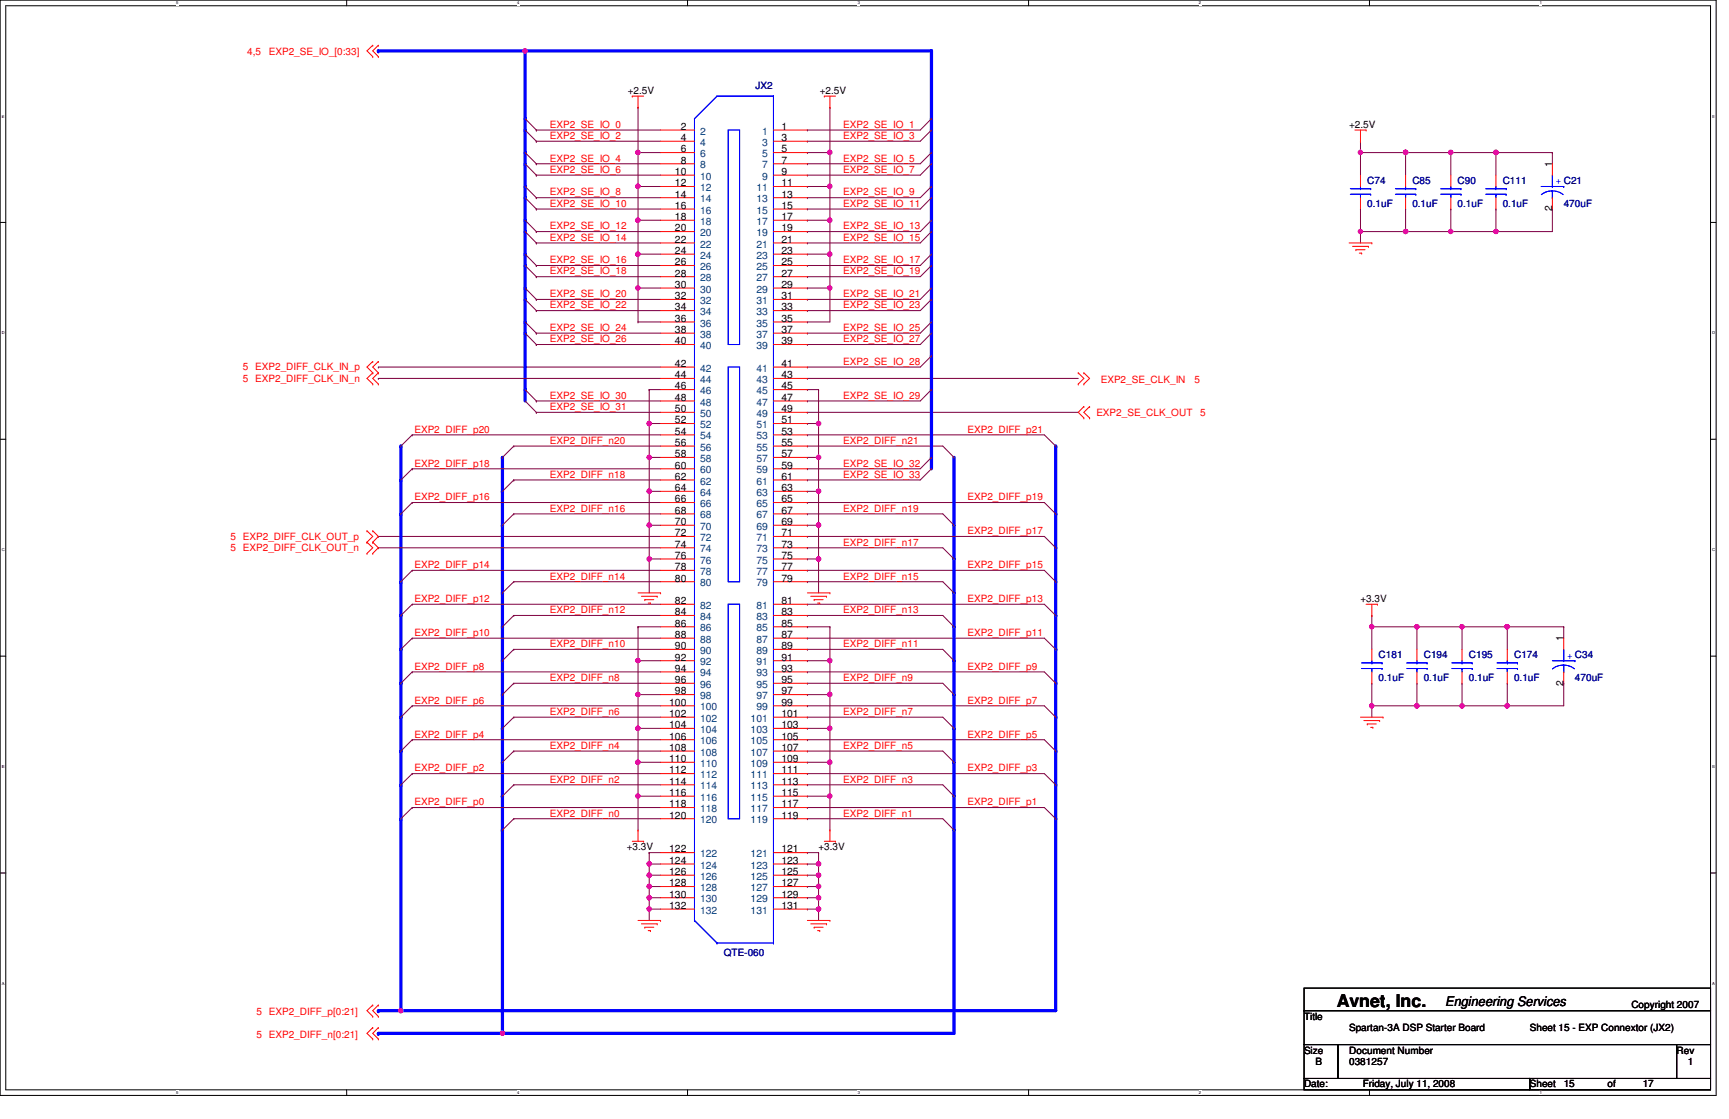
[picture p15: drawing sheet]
<svg xmlns="http://www.w3.org/2000/svg" width="432mm" height="279mm" viewBox="0 0 432 279" stroke-linecap="round" stroke-linejoin="round" font-family="sans-serif">
<defs><g id="words">
<text font-size="4.4" x="333.8" y="251.3">Avnet, Inc.</text>
<text font-size="3.3" x="360.9" y="251.2">Engineering Services</text>
<g font-size="2.5" fill="#f00">
<text x="61.8" y="13.8">4,5</text>
<text x="67.1" y="13.8">EXP2_SE_IO_[0:33]</text>
<text x="137.3" y="31.9">EXP2_SE_IO_0</text>
<text x="137.3" y="34.7">EXP2_SE_IO_2</text>
<text x="210.6" y="31.9">EXP2_SE_IO_1</text>
<text x="210.6" y="34.7">EXP2_SE_IO_3</text>
<text x="137.3" y="40.3">EXP2_SE_IO_4</text>
<text x="210.6" y="40.3">EXP2_SE_IO_5</text>
<text x="137.3" y="43.2">EXP2_SE_IO_6</text>
<text x="210.6" y="43.2">EXP2_SE_IO_7</text>
<text x="137.3" y="48.8">EXP2_SE_IO_8</text>
<text x="137.3" y="51.6">EXP2_SE_IO_10</text>
<text x="210.6" y="48.8">EXP2_SE_IO_9</text>
<text x="210.6" y="51.6">EXP2_SE_IO_11</text>
<text x="137.3" y="57.3">EXP2_SE_IO_12</text>
<text x="210.6" y="57.3">EXP2_SE_IO_13</text>
<text x="137.3" y="60.1">EXP2_SE_IO_14</text>
<text x="137.3" y="65.7">EXP2_SE_IO_16</text>
<text x="210.6" y="60.1">EXP2_SE_IO_15</text>
<text x="210.6" y="65.7">EXP2_SE_IO_17</text>
<text x="137.3" y="68.5">EXP2_SE_IO_18</text>
<text x="210.6" y="68.5">EXP2_SE_IO_19</text>
<text x="137.3" y="74.2">EXP2_SE_IO_20</text>
<text x="137.3" y="77">EXP2_SE_IO_22</text>
<text x="210.6" y="74.2">EXP2_SE_IO_21</text>
<text x="210.6" y="77">EXP2_SE_IO_23</text>
<text x="137.3" y="82.6">EXP2_SE_IO_24</text>
<text x="210.6" y="82.6">EXP2_SE_IO_25</text>
<text x="137.3" y="85.5">EXP2_SE_IO_26</text>
<text x="210.6" y="85.5">EXP2_SE_IO_27</text>
<text x="60.7" y="95.3">5 EXP2_DIFF_CLK_IN_n</text>
<text x="60.7" y="92.5">5 EXP2_DIFF_CLK_IN_p</text>
<text x="210.6" y="91.1">EXP2_SE_IO_28</text>
<text x="274.9" y="95.6">EXP2_SE_CLK_IN</text>
<text x="298.3" y="95.6">5</text>
<text x="137.3" y="99.6">EXP2_SE_IO_30</text>
<text x="210.6" y="99.6">EXP2_SE_IO_29</text>
<text x="137.3" y="102.4">EXP2_SE_IO_31</text>
<text x="273.8" y="103.8">EXP2_SE_CLK_OUT</text>
<text x="299.7" y="103.8">5</text>
<text x="103.5" y="108">EXP2_DIFF_p20</text>
<text x="137.3" y="110.8">EXP2_DIFF_n20</text>
<text x="210.6" y="110.8">EXP2_DIFF_n21</text>
<text x="241.6" y="108">EXP2_DIFF_p21</text>
<text x="103.5" y="116.5">EXP2_DIFF_p18</text>
<text x="137.3" y="119.3">EXP2_DIFF_n18</text>
<text x="210.6" y="116.5">EXP2_SE_IO_32</text>
<text x="210.6" y="119.3">EXP2_SE_IO_33</text>
<text x="103.5" y="124.9">EXP2_DIFF_p16</text>
<text x="241.6" y="124.9">EXP2_DIFF_p19</text>
<text x="137.3" y="127.8">EXP2_DIFF_n16</text>
<text x="210.6" y="127.8">EXP2_DIFF_n19</text>
<text x="57.5" y="134.8">5 EXP2_DIFF_CLK_OUT_p</text>
<text x="57.5" y="137.6">5 EXP2_DIFF_CLK_OUT_n</text>
<text x="210.6" y="136.2">EXP2_DIFF_n17</text>
<text x="241.6" y="133.4">EXP2_DIFF_p17</text>
<text x="103.5" y="141.9">EXP2_DIFF_p14</text>
<text x="241.6" y="141.9">EXP2_DIFF_p15</text>
<text x="137.3" y="144.7">EXP2_DIFF_n14</text>
<text x="210.6" y="144.7">EXP2_DIFF_n15</text>
<text x="103.5" y="150.3">EXP2_DIFF_p12</text>
<text x="137.3" y="153.1">EXP2_DIFF_n12</text>
<text x="210.6" y="153.1">EXP2_DIFF_n13</text>
<text x="241.6" y="150.3">EXP2_DIFF_p13</text>
<text x="103.5" y="158.8">EXP2_DIFF_p10</text>
<text x="137.3" y="161.6">EXP2_DIFF_n10</text>
<text x="210.6" y="161.6">EXP2_DIFF_n11</text>
<text x="241.6" y="158.8">EXP2_DIFF_p11</text>
<text x="103.5" y="167.2">EXP2_DIFF_p8</text>
<text x="241.6" y="167.2">EXP2_DIFF_p9</text>
<text x="137.3" y="170.1">EXP2_DIFF_n8</text>
<text x="210.6" y="170.1">EXP2_DIFF_n9</text>
<text x="103.5" y="175.7">EXP2_DIFF_p6</text>
<text x="137.3" y="178.5">EXP2_DIFF_n6</text>
<text x="210.6" y="178.5">EXP2_DIFF_n7</text>
<text x="241.6" y="175.7">EXP2_DIFF_p7</text>
<text x="103.5" y="184.1">EXP2_DIFF_p4</text>
<text x="241.6" y="184.1">EXP2_DIFF_p5</text>
<text x="137.3" y="187">EXP2_DIFF_n4</text>
<text x="210.6" y="187">EXP2_DIFF_n5</text>
<text x="103.5" y="192.6">EXP2_DIFF_p2</text>
<text x="137.3" y="195.4">EXP2_DIFF_n2</text>
<text x="210.6" y="195.4">EXP2_DIFF_n3</text>
<text x="241.6" y="192.6">EXP2_DIFF_p3</text>
<text x="103.5" y="201.1">EXP2_DIFF_p0</text>
<text x="137.3" y="203.9">EXP2_DIFF_n0</text>
<text x="210.6" y="203.9">EXP2_DIFF_n1</text>
<text x="241.6" y="201.1">EXP2_DIFF_p1</text>
<text x="64.1" y="253.5">5 EXP2_DIFF_p[0:21]</text>
<text x="64.1" y="259.1">5 EXP2_DIFF_n[0:21]</text>
</g>
<g font-size="2.5">
<text x="156.8" y="23.4">+2.5V</text>
<text x="204.7" y="23.4">+2.5V</text>
<text x="170" y="32.4">2</text>
<text x="170" y="35.2">4</text>
<text x="195.2" y="32.4">1</text>
<text x="195.2" y="35.2">3</text>
<text x="336.9" y="31.9">+2.5V</text>
<text x="170" y="38.1">6</text>
<text x="170" y="40.9">8</text>
<text x="195.2" y="38.1">5</text>
<text x="195.2" y="40.9">7</text>
<text x="387.6" y="41.7" transform="rotate(-90 387.6 41.7)">1</text>
<text x="168.6" y="43.7">10</text>
<text x="168.6" y="46.5">12</text>
<text x="195.2" y="43.7">9</text>
<text x="195.2" y="46.5">11</text>
<text x="168.6" y="49.3">14</text>
<text x="168.6" y="52.2">16</text>
<text x="195.2" y="49.3">13</text>
<text x="195.2" y="52.2">15</text>
<text x="387.6" y="52.8" transform="rotate(-90 387.6 52.8)">2</text>
<text x="168.6" y="54.9">18</text>
<text x="168.6" y="57.8">20</text>
<text x="195.2" y="54.9">17</text>
<text x="195.2" y="57.8">19</text>
<text x="168.6" y="60.6">22</text>
<text x="168.6" y="63.4">24</text>
<text x="195.2" y="60.6">21</text>
<text x="195.2" y="63.4">23</text>
<text x="168.6" y="66.3">26</text>
<text x="168.6" y="69">28</text>
<text x="168.6" y="71.9">30</text>
<text x="195.2" y="66.3">25</text>
<text x="195.2" y="69">27</text>
<text x="195.2" y="71.9">29</text>
<text x="168.6" y="74.7">32</text>
<text x="168.6" y="77.5">34</text>
<text x="195.2" y="74.7">31</text>
<text x="195.2" y="77.5">33</text>
<text x="168.6" y="80.3">36</text>
<text x="168.6" y="83.1">38</text>
<text x="195.2" y="80.3">35</text>
<text x="195.2" y="83.1">37</text>
<text x="168.6" y="86">40</text>
<text x="195.2" y="86">39</text>
<text x="168.6" y="91.6">42</text>
<text x="168.6" y="94.4">44</text>
<text x="195.2" y="91.6">41</text>
<text x="195.2" y="94.4">43</text>
<text x="168.6" y="97.2">46</text>
<text x="168.6" y="100.1">48</text>
<text x="195.2" y="97.2">45</text>
<text x="195.2" y="100.1">47</text>
<text x="168.6" y="102.9">50</text>
<text x="168.6" y="105.7">52</text>
<text x="195.2" y="102.9">49</text>
<text x="195.2" y="105.7">51</text>
<text x="168.6" y="108.5">54</text>
<text x="168.6" y="111.3">56</text>
<text x="195.2" y="108.5">53</text>
<text x="195.2" y="111.3">55</text>
<text x="168.6" y="114.2">58</text>
<text x="168.6" y="117">60</text>
<text x="168.6" y="119.8">62</text>
<text x="195.2" y="114.2">57</text>
<text x="195.2" y="117">59</text>
<text x="195.2" y="119.8">61</text>
<text x="168.6" y="122.6">64</text>
<text x="168.6" y="125.4">66</text>
<text x="195.2" y="122.6">63</text>
<text x="195.2" y="125.4">65</text>
<text x="168.6" y="128.3">68</text>
<text x="168.6" y="131.1">70</text>
<text x="195.2" y="128.3">67</text>
<text x="195.2" y="131.1">69</text>
<text x="168.6" y="133.9">72</text>
<text x="168.6" y="136.7">74</text>
<text x="195.2" y="133.9">71</text>
<text x="195.2" y="136.7">73</text>
<text x="168.6" y="139.5">76</text>
<text x="168.6" y="142.4">78</text>
<text x="195.2" y="139.5">75</text>
<text x="195.2" y="142.4">77</text>
<text x="168.6" y="145.2">80</text>
<text x="195.2" y="145.2">79</text>
<text x="168.6" y="150.8">82</text>
<text x="168.6" y="153.6">84</text>
<text x="195.2" y="150.8">81</text>
<text x="195.2" y="153.6">83</text>
<text x="339.8" y="150.3">+3.3V</text>
<text x="168.6" y="156.5">86</text>
<text x="168.6" y="159.3">88</text>
<text x="195.2" y="156.5">85</text>
<text x="195.2" y="159.3">87</text>
<text x="390.5" y="160.1" transform="rotate(-90 390.5 160.1)">1</text>
<text x="168.6" y="162.1">90</text>
<text x="168.6" y="164.9">92</text>
<text x="168.6" y="167.7">94</text>
<text x="195.2" y="162.1">89</text>
<text x="195.2" y="164.9">91</text>
<text x="195.2" y="167.7">93</text>
<text x="168.6" y="170.6">96</text>
<text x="168.6" y="173.4">98</text>
<text x="195.2" y="170.6">95</text>
<text x="195.2" y="173.4">97</text>
<text x="390.5" y="171.2" transform="rotate(-90 390.5 171.2)">2</text>
<text x="167.1" y="176.2">100</text>
<text x="167.1" y="179">102</text>
<text x="195.2" y="176.2">99</text>
<text x="195.2" y="179">101</text>
<text x="167.1" y="181.8">104</text>
<text x="167.1" y="184.7">106</text>
<text x="195.2" y="181.8">103</text>
<text x="195.2" y="184.7">105</text>
<text x="167.1" y="187.5">108</text>
<text x="167.1" y="190.3">110</text>
<text x="195.2" y="187.5">107</text>
<text x="195.2" y="190.3">109</text>
<text x="167.1" y="193.1">112</text>
<text x="167.1" y="195.9">114</text>
<text x="195.2" y="193.1">111</text>
<text x="195.2" y="195.9">113</text>
<text x="167.1" y="198.8">116</text>
<text x="167.1" y="201.6">118</text>
<text x="195.2" y="198.8">115</text>
<text x="195.2" y="201.6">117</text>
<text x="167.1" y="204.4">120</text>
<text x="195.2" y="204.4">119</text>
<text x="156.5" y="212.3">+3.3V</text>
<text x="167.1" y="212.9">122</text>
<text x="167.1" y="215.7">124</text>
<text x="195.2" y="212.9">121</text>
<text x="195.2" y="215.7">123</text>
<text x="204.4" y="212.3">+3.3V</text>
<text x="167.1" y="218.5">126</text>
<text x="167.1" y="221.3">128</text>
<text x="195.2" y="218.5">125</text>
<text x="195.2" y="221.3">127</text>
<text x="167.1" y="224.1">130</text>
<text x="167.1" y="226.9">132</text>
<text x="195.2" y="224.1">129</text>
<text x="195.2" y="226.9">131</text>
<text x="407.4" y="251.8">Copyright 2007</text>
<text x="325.7" y="254.6">Title</text>
<text x="336.9" y="257.4">Spartan-3A DSP Starter Board</text>
<text x="382.1" y="257.4">Sheet 15 - EXP Connextor (JX2)</text>
<text x="325.7" y="263.1">Size</text>
<text x="336.9" y="263.1">Document Number</text>
<text x="418.7" y="263.1">Rev</text>
<text x="328.5" y="265.9">B</text>
<text x="336.9" y="265.9">0381257</text>
<text x="421.5" y="265.9">1</text>
<text x="325.7" y="271.5">Date:</text>
<text x="340.3" y="271.5">Friday, July 11, 2008</text>
<text x="382.1" y="271.5">Sheet</text>
<text x="390.5" y="271.5">15</text>
<text x="401.4" y="271.5">of</text>
<text x="410.3" y="271.5">17</text>
</g>
<g font-size="2.5" fill="#000080">
<text x="188.6" y="22.3">JX2</text>
<text x="341.5" y="46">C74</text>
<text x="352.7" y="46">C85</text>
<text x="364" y="46">C90</text>
<text x="375.3" y="46">C111</text>
<text x="341.5" y="51.6">0.1uF</text>
<text x="352.7" y="51.6">0.1uF</text>
<text x="364" y="51.6">0.1uF</text>
<text x="375.3" y="51.6">0.1uF</text>
<text x="390.5" y="51.6">470uF</text>
<text x="344.3" y="164.4">C181</text>
<text x="355.6" y="164.4">C194</text>
<text x="366.8" y="164.4">C195</text>
<text x="378.1" y="164.4">C174</text>
<text x="344.3" y="170">0.1uF</text>
<text x="355.6" y="170">0.1uF</text>
<text x="366.8" y="170">0.1uF</text>
<text x="378.1" y="170">0.1uF</text>
<text x="393.3" y="170">470uF</text>
<text x="180.8" y="238.8">QTE-060</text>
</g>
<g font-size="2.5" fill="#004080">
<text x="174.8" y="33.6">2</text>
<text x="190.3" y="33.6">1</text>
<text x="174.8" y="36.4">4</text>
<text x="174.8" y="39.2">6</text>
<text x="190.3" y="36.4">3</text>
<text x="190.3" y="39.2">5</text>
<text x="174.8" y="42">8</text>
<text x="174.8" y="44.9">10</text>
<text x="174.8" y="47.7">12</text>
<text x="188.9" y="47.7">11</text>
<text x="190.3" y="42">7</text>
<text x="190.3" y="44.9">9</text>
<text x="174.8" y="50.5">14</text>
<text x="174.8" y="53.3">16</text>
<text x="188.9" y="50.5">13</text>
<text x="188.9" y="53.3">15</text>
<text x="174.8" y="56.1">18</text>
<text x="174.8" y="59">20</text>
<text x="188.9" y="56.1">17</text>
<text x="188.9" y="59">19</text>
<text x="174.8" y="61.8">22</text>
<text x="174.8" y="64.6">24</text>
<text x="188.9" y="61.8">21</text>
<text x="188.9" y="64.6">23</text>
<text x="174.8" y="67.4">26</text>
<text x="174.8" y="70.2">28</text>
<text x="188.9" y="67.4">25</text>
<text x="188.9" y="70.2">27</text>
<text x="174.8" y="73.1">30</text>
<text x="174.8" y="75.9">32</text>
<text x="188.9" y="73.1">29</text>
<text x="188.9" y="75.9">31</text>
<text x="174.8" y="78.7">34</text>
<text x="174.8" y="81.5">36</text>
<text x="188.9" y="78.7">33</text>
<text x="188.9" y="81.5">35</text>
<text x="174.8" y="84.3">38</text>
<text x="174.8" y="87.2">40</text>
<text x="188.9" y="84.3">37</text>
<text x="188.9" y="87.2">39</text>
<text x="174.8" y="92.8">42</text>
<text x="174.8" y="95.6">44</text>
<text x="188.9" y="92.8">41</text>
<text x="188.9" y="95.6">43</text>
<text x="174.8" y="98.4">46</text>
<text x="174.8" y="101.3">48</text>
<text x="188.9" y="98.4">45</text>
<text x="188.9" y="101.3">47</text>
<text x="174.8" y="104.1">50</text>
<text x="174.8" y="106.9">52</text>
<text x="188.9" y="104.1">49</text>
<text x="188.9" y="106.9">51</text>
<text x="174.8" y="109.7">54</text>
<text x="174.8" y="112.5">56</text>
<text x="188.9" y="109.7">53</text>
<text x="188.9" y="112.5">55</text>
<text x="174.8" y="115.4">58</text>
<text x="174.8" y="118.2">60</text>
<text x="188.9" y="115.4">57</text>
<text x="188.9" y="118.2">59</text>
<text x="174.8" y="121">62</text>
<text x="174.8" y="123.8">64</text>
<text x="188.9" y="121">61</text>
<text x="188.9" y="123.8">63</text>
<text x="174.8" y="126.6">66</text>
<text x="174.8" y="129.5">68</text>
<text x="188.9" y="126.6">65</text>
<text x="188.9" y="129.5">67</text>
<text x="174.8" y="132.3">70</text>
<text x="174.8" y="135.1">72</text>
<text x="174.8" y="137.9">74</text>
<text x="188.9" y="132.3">69</text>
<text x="188.9" y="135.1">71</text>
<text x="188.9" y="137.9">73</text>
<text x="174.8" y="140.7">76</text>
<text x="174.8" y="143.6">78</text>
<text x="188.9" y="140.7">75</text>
<text x="188.9" y="143.6">77</text>
<text x="174.8" y="146.4">80</text>
<text x="188.9" y="146.4">79</text>
<text x="174.8" y="152">82</text>
<text x="174.8" y="154.8">84</text>
<text x="188.9" y="152">81</text>
<text x="188.9" y="154.8">83</text>
<text x="174.8" y="157.6">86</text>
<text x="174.8" y="160.5">88</text>
<text x="188.9" y="157.6">85</text>
<text x="188.9" y="160.5">87</text>
<text x="174.8" y="163.3">90</text>
<text x="174.8" y="166.1">92</text>
<text x="188.9" y="163.3">89</text>
<text x="188.9" y="166.1">91</text>
<text x="174.8" y="168.9">94</text>
<text x="174.8" y="171.7">96</text>
<text x="188.9" y="168.9">93</text>
<text x="188.9" y="171.7">95</text>
<text x="174.8" y="174.6">98</text>
<text x="174.8" y="177.4">100</text>
<text x="188.9" y="174.6">97</text>
<text x="188.9" y="177.4">99</text>
<text x="174.8" y="180.2">102</text>
<text x="174.8" y="183">104</text>
<text x="174.8" y="185.8">106</text>
<text x="187.5" y="180.2">101</text>
<text x="187.5" y="183">103</text>
<text x="187.5" y="185.8">105</text>
<text x="174.8" y="188.7">108</text>
<text x="174.8" y="191.5">110</text>
<text x="187.5" y="188.7">107</text>
<text x="187.5" y="191.5">109</text>
<text x="174.8" y="194.3">112</text>
<text x="174.8" y="197.1">114</text>
<text x="187.5" y="194.3">111</text>
<text x="187.5" y="197.1">113</text>
<text x="174.8" y="199.9">116</text>
<text x="174.8" y="202.8">118</text>
<text x="187.5" y="199.9">115</text>
<text x="187.5" y="202.8">117</text>
<text x="174.8" y="205.6">120</text>
<text x="187.5" y="205.6">119</text>
<text x="174.8" y="214">122</text>
<text x="187.5" y="214">121</text>
<text x="174.8" y="216.9">124</text>
<text x="174.8" y="219.7">126</text>
<text x="187.5" y="216.9">123</text>
<text x="187.5" y="219.7">125</text>
<text x="174.8" y="222.5">128</text>
<text x="174.8" y="225.3">130</text>
<text x="187.5" y="222.5">127</text>
<text x="187.5" y="225.3">129</text>
<text x="174.8" y="228.1">132</text>
<text x="187.5" y="228.1">131</text>
</g>
<g font-size="2.5" fill="#00f">
<text x="388.5" y="46">+ C21</text>
<text x="391.4" y="164.4">+ C34</text>
</g>
<g font-size="1">
<text x="44" y="1.1">5</text>
<text x="129.1" y="1.1">4</text>
<text x="214.2" y="1.1">3</text>
<text x="299.4" y="1.1">2</text>
<text x="384.6" y="1.1">1</text>
<text x=".4" y="29.4">E</text>
<text x="427.6" y="29.4">E</text>
<text x=".4" y="83.5">D</text>
<text x="427.6" y="83.5">D</text>
<text x=".4" y="137.6">C</text>
<text x="427.6" y="137.6">C</text>
<text x=".4" y="191.8">B</text>
<text x="427.6" y="191.8">B</text>
<text x=".4" y="245.9">A</text>
<text x="427.6" y="245.9">A</text>
<text x="44" y="273.2">5</text>
<text x="129.1" y="273.2">4</text>
<text x="214.2" y="273.2">3</text>
<text x="299.4" y="273.2">2</text>
<text x="384.6" y="273.2">1</text>
</g>
</g></defs>
<path d="M0 0h428.6v273.5h-428.6zM1.4 1.4h425.8v270.7h-425.8z" fill="none" stroke="#000" stroke-width=".25"/>
<g fill="#fff">
<path d="M44 .2h.5v1.2h-.5z"/>
<path d="M44 272.3h.5v1.1h-.5z"/>
</g>
<path d="M86.6 0v1.4M86.6 272.1v1.4" fill="none" stroke="#000" stroke-width=".25"/>
<g fill="#fff">
<path d="M129.1 .2h.6v1.2h-.6z"/>
<path d="M129.1 272.3h.6v1.1h-.6z"/>
</g>
<path d="M171.7 0v1.4M171.7 272.1v1.4" fill="none" stroke="#000" stroke-width=".25"/>
<g fill="#fff">
<path d="M214.2 .2h.6v1.2h-.6z"/>
<path d="M214.2 272.3h.6v1.1h-.6z"/>
</g>
<path d="M256.9 0v1.4M256.9 272.1v1.4" fill="none" stroke="#000" stroke-width=".25"/>
<g fill="#fff">
<path d="M299.4 .2h.6v1.2h-.6z"/>
<path d="M299.4 272.3h.6v1.1h-.6z"/>
</g>
<path d="M342 0v1.4M342 272.1v1.4" fill="none" stroke="#000" stroke-width=".25"/>
<g fill="#fff">
<path d="M384.6 .2h.5v1.2h-.5z"/>
<path d="M384.6 272.3h.5v1.1h-.5z"/>
<path d="M.4 28.5h.7v1.1h-.7z"/>
<path d="M427.6 28.5h.6v1.1h-.6z"/>
<path d="M.4 82.6h.7v1.1h-.7z"/>
<path d="M427.6 82.6h.7v1.1h-.7z"/>
</g>
<path d="M0 55.5h1.4M427.2 55.5h1.4" fill="none" stroke="#000" stroke-width=".25"/>
<g fill="#fff">
<path d="M.4 136.7h.7v1.2h-.7z"/>
<path d="M427.6 136.7h.7v1.2h-.7z"/>
</g>
<path d="M0 109.7h1.4M427.2 109.7h1.4" fill="none" stroke="#000" stroke-width=".25"/>
<g fill="#fff">
<path d="M.4 190.9h.7v1.1h-.7z"/>
<path d="M427.6 190.9h.6v1.1h-.6z"/>
</g>
<path d="M0 163.8h1.4M427.2 163.8h1.4" fill="none" stroke="#000" stroke-width=".25"/>
<g fill="#fff">
<path d="M.4 245h.7v1.2h-.7z"/>
<path d="M427.6 245h.6v1.2h-.6z"/>
</g>
<path d="M0 218h1.4M427.2 218h1.4" fill="none" stroke="#000" stroke-width=".25"/>
<g fill="none" stroke="#800040" stroke-width=".25">
<path d="M201.6 32.5h.1M201.6 35.3h.1M201.6 32.5h28.2M201.6 35.3h28.2M133.9 43.7h.1M133.9 49.4h.1M133.9 52.2h.1M133.9 57.8h.1M133.9 43.7h31.1M133.9 49.4h31.1M133.9 52.2h31.1M133.9 57.8h31.1"/>
<path d="M201.6 40.9h.1M201.6 43.7h.1M201.6 49.4h.1M201.6 52.2h.1M201.6 57.8h.1M201.6 43.7h28.2M201.6 49.4h28.2M201.6 52.2h28.2M201.6 57.8h28.2M201.6 40.9h28.2M133.9 60.7h.1M133.9 66.3h.1"/>
<path d="M133.9 69.1h.1M133.9 74.8h.1M133.9 77.6h.1M133.9 60.7h31.1M133.9 66.3h31.1M133.9 69.1h31.1M133.9 74.8h31.1M133.9 77.6h31.1M201.6 60.7h.1M201.6 66.3h.1M201.6 69.1h.1M201.6 74.8h.1"/>
<path d="M201.6 77.6h.1M201.6 60.7h28.2M201.6 66.3h28.2M201.6 69.1h28.2M201.6 74.8h28.2M201.6 77.6h28.2M94.5 91.7h.1M94.5 91.7h70.5M133.9 83.2h.1M133.9 86h.1M133.9 83.2h31.1M133.9 86h31.1"/>
<path d="M201.6 83.2h.1M201.6 86h.1M201.6 91.7h.1M201.6 94.5h.1M201.6 83.2h28.2M201.6 86h28.2M201.6 91.7h28.2M201.6 94.5h67.7M133.9 100.1h.1M133.9 103h.1M133.9 100.1h31.1M133.9 103h31.1"/>
<path d="M201.6 100.1h.1M201.6 103h.1M201.6 108.6h.1M201.6 111.4h.1M201.6 100.1h28.2M201.6 103h67.7M201.6 108.6h59.2M201.6 111.4h33.9M94.5 133.9h.1M94.5 133.9h70.5M201.6 125.5h.1M201.6 128.3h.1"/>
<path d="M201.6 125.5h59.2M201.6 128.3h33.9M159.3 156.5h.1M159.3 156.5h5.7M201.6 142.4h.1M201.6 145.2h.1M201.6 150.9h.1M201.6 153.7h.1M201.6 159.3h.1M201.6 142.4h59.2M201.6 145.2h33.9M201.6 150.9h59.2"/>
<path d="M201.6 153.7h33.9M201.6 159.3h59.2M201.6 162.1h.1M201.6 167.8h.1M201.6 170.6h.1M201.6 176.2h.1M201.6 179.1h.1M201.6 162.1h33.9M201.6 167.8h59.2M201.6 170.6h33.9M201.6 176.2h59.2M201.6 179.1h33.9"/>
<path d="M201.6 184.7h.1M201.6 187.5h.1M201.6 193.2h.1M201.6 196h.1M201.6 198.8h.1M201.6 184.7h59.2M201.6 187.5h33.9M201.6 193.2h59.2M201.6 196h33.9M201.6 198.8h5.7M207.3 198.8h.1M207.3 198.8v8.5"/>
</g>
<circle cx="207.2" cy="198.8" r=".55" fill="#f0f"/>
<circle cx="207.2" cy="198.8" r=".55" fill="none" stroke="#f0f" stroke-width=".25"/>
<path d="M201.6 55h.1M207.3 46.6h.1M207.3 46.6v8.4h-5.7M201.6 201.6h.1M201.6 204.4h.1M201.6 201.6h59.2M201.6 204.4h33.9" fill="none" stroke="#800040" stroke-width=".25"/>
<circle cx="207.2" cy="46.5" r=".56" fill="#f0f"/>
<circle cx="207.2" cy="46.5" r=".56" fill="none" stroke="#f0f" stroke-width=".25"/>
<path d="M159.3 71.9h.1M159.3 63.5h.1M159.3 63.5v8.4M159.3 71.9h5.7M162.1 139.6h.1M162.1 139.6v8.4M159.3 156.5h.1M159.3 156.5v8.5" fill="none" stroke="#800040" stroke-width=".25"/>
<circle cx="159.3" cy="63.5" r=".56" fill="#f0f"/>
<circle cx="159.3" cy="63.5" r=".56" fill="none" stroke="#f0f" stroke-width=".25"/>
<path d="M232.6 29.6v2.9" fill="none" stroke="#00f" stroke-width=".8"/>
<circle cx="232.6" cy="29.6" r=".4" fill="#00f"/>
<path d="M207.3 55h.1M207.3 55v8.5h-5.7M201.6 63.5h.1" fill="none" stroke="#800040" stroke-width=".25"/>
<circle cx="207.2" cy="55" r=".56" fill="#f0f"/>
<circle cx="207.2" cy="55" r=".56" fill="none" stroke="#f0f" stroke-width=".25"/>
<path d="M201.6 71.9h.1M207.3 63.5h.1M207.3 63.5v8.4h-5.7" fill="none" stroke="#800040" stroke-width=".25"/>
<circle cx="207.2" cy="63.5" r=".56" fill="#f0f"/>
<circle cx="207.2" cy="63.5" r=".56" fill="none" stroke="#f0f" stroke-width=".25"/>
<path d="M351 57.8h.1M351 57.8h11.3M201.6 97.3h.1M201.6 97.3h2.8M204.4 97.3h.1M204.4 97.3v8.4" fill="none" stroke="#800040" stroke-width=".25"/>
<circle cx="351" cy="57.8" r=".55" fill="#f0f"/>
<circle cx="351" cy="57.8" r=".55" fill="none" stroke="#f0f" stroke-width=".25"/>
<path d="M339.8 35.3h.1M339.8 35.3v2.8M373.6 38.1h.1M373.6 38.1h14.1M387.7 38.1h.1M387.7 38.1v2.8" fill="none" stroke="#800040" stroke-width=".25"/>
<circle cx="373.6" cy="38.1" r=".56" fill="#f0f"/>
<circle cx="373.6" cy="38.1" r=".56" fill="none" stroke="#f0f" stroke-width=".25"/>
<path d="M342.6 153.7h.1M342.6 153.7v2.8M353.9 176.2h.1M353.9 176.2h11.2" fill="none" stroke="#800040" stroke-width=".25"/>
<circle cx="353.8" cy="176.2" r=".55" fill="#f0f"/>
<circle cx="353.8" cy="176.2" r=".55" fill="none" stroke="#f0f" stroke-width=".25"/>
<path d="M362.3 57.8h.1M362.3 57.8h11.3" fill="none" stroke="#800040" stroke-width=".25"/>
<circle cx="362.3" cy="57.8" r=".55" fill="#f0f"/>
<circle cx="362.3" cy="57.8" r=".55" fill="none" stroke="#f0f" stroke-width=".25"/>
<path d="M351 38.1h.1M351 38.1v5.6M362.3 38.1h.1M362.3 38.1v5.6M339.8 57.8h.1M351 52.2h.1M351 52.2v5.6h-11.2" fill="none" stroke="#800040" stroke-width=".25"/>
<circle cx="351" cy="57.8" r=".55" fill="#f0f"/>
<circle cx="351" cy="57.8" r=".55" fill="none" stroke="#f0f" stroke-width=".25"/>
<circle cx="339.7" cy="57.8" r=".54" fill="#f0f"/>
<circle cx="339.7" cy="57.8" r=".54" fill="none" stroke="#f0f" stroke-width=".25"/>
<path d="M351 38.1h.1M351 38.1h11.3M373.6 38.1h.1M373.6 38.1v5.6M339.8 52.2h.1M339.8 57.8h.1M339.8 52.2v8.5M362.3 52.2h.1M362.3 52.2v5.6M373.6 52.2h.1M373.6 52.2v5.6" fill="none" stroke="#800040" stroke-width=".25"/>
<circle cx="362.3" cy="38.1" r=".56" fill="#f0f"/>
<circle cx="362.3" cy="38.1" r=".56" fill="none" stroke="#f0f" stroke-width=".25"/>
<circle cx="351" cy="38.1" r=".56" fill="#f0f"/>
<circle cx="351" cy="38.1" r=".56" fill="none" stroke="#f0f" stroke-width=".25"/>
<path d="M339.8 38.1h.1M339.8 38.1h11.2" fill="none" stroke="#800040" stroke-width=".25"/>
<circle cx="351" cy="38.1" r=".56" fill="#f0f"/>
<circle cx="351" cy="38.1" r=".56" fill="none" stroke="#f0f" stroke-width=".25"/>
<path d="M339.8 38.1h.1M339.8 38.1v5.6" fill="none" stroke="#800040" stroke-width=".25"/>
<circle cx="339.7" cy="38.1" r=".55" fill="#f0f"/>
<circle cx="339.7" cy="38.1" r=".55" fill="none" stroke="#f0f" stroke-width=".25"/>
<path d="M362.3 38.1h.1M362.3 38.1h11.3" fill="none" stroke="#800040" stroke-width=".25"/>
<circle cx="373.6" cy="38.1" r=".56" fill="#f0f"/>
<circle cx="373.6" cy="38.1" r=".56" fill="none" stroke="#f0f" stroke-width=".25"/>
<path d="M373.6 57.8h.1M387.7 52.2h.1M387.7 52.2v5.6h-14.1" fill="none" stroke="#800040" stroke-width=".25"/>
<circle cx="373.6" cy="57.8" r=".55" fill="#f0f"/>
<circle cx="373.6" cy="57.8" r=".55" fill="none" stroke="#f0f" stroke-width=".25"/>
<path d="M376.4 156.5h.1M376.4 156.5h14.1M390.5 156.5h.1M390.5 156.5v2.8" fill="none" stroke="#800040" stroke-width=".25"/>
<circle cx="376.4" cy="156.5" r=".55" fill="#f0f"/>
<circle cx="376.4" cy="156.5" r=".55" fill="none" stroke="#f0f" stroke-width=".25"/>
<path d="M365.1 176.2h.1M365.1 176.2h11.3" fill="none" stroke="#800040" stroke-width=".25"/>
<circle cx="365.1" cy="176.2" r=".56" fill="#f0f"/>
<circle cx="365.1" cy="176.2" r=".56" fill="none" stroke="#f0f" stroke-width=".25"/>
<path d="M353.9 156.5h.1M353.9 156.5v5.6M365.1 156.5h.1M365.1 156.5v5.6M342.6 176.2h.1M353.9 170.6h.1M353.9 170.6v5.6h-11.3" fill="none" stroke="#800040" stroke-width=".25"/>
<circle cx="353.8" cy="176.2" r=".55" fill="#f0f"/>
<circle cx="353.8" cy="176.2" r=".55" fill="none" stroke="#f0f" stroke-width=".25"/>
<circle cx="342.6" cy="176.2" r=".56" fill="#f0f"/>
<circle cx="342.6" cy="176.2" r=".56" fill="none" stroke="#f0f" stroke-width=".25"/>
<path d="M353.9 156.5h.1M353.9 156.5h11.2M376.4 156.5h.1M376.4 156.5v5.6M342.6 170.6h.1M342.6 176.2h.1M342.6 170.6v8.5M365.1 170.6h.1M365.1 170.6v5.6M376.4 170.6h.1M376.4 170.6v5.6" fill="none" stroke="#800040" stroke-width=".25"/>
<circle cx="365.1" cy="156.5" r=".55" fill="#f0f"/>
<circle cx="365.1" cy="156.5" r=".55" fill="none" stroke="#f0f" stroke-width=".25"/>
<circle cx="353.8" cy="156.5" r=".54" fill="#f0f"/>
<circle cx="353.8" cy="156.5" r=".54" fill="none" stroke="#f0f" stroke-width=".25"/>
<path d="M342.6 156.5h.1M342.6 156.5h11.3" fill="none" stroke="#800040" stroke-width=".25"/>
<circle cx="353.8" cy="156.5" r=".54" fill="#f0f"/>
<circle cx="353.8" cy="156.5" r=".54" fill="none" stroke="#f0f" stroke-width=".25"/>
<path d="M342.6 156.5h.1M342.6 156.5v5.6" fill="none" stroke="#800040" stroke-width=".25"/>
<circle cx="342.6" cy="156.5" r=".55" fill="#f0f"/>
<circle cx="342.6" cy="156.5" r=".55" fill="none" stroke="#f0f" stroke-width=".25"/>
<path d="M365.1 156.5h.1M365.1 156.5h11.3" fill="none" stroke="#800040" stroke-width=".25"/>
<circle cx="376.4" cy="156.5" r=".55" fill="#f0f"/>
<circle cx="376.4" cy="156.5" r=".55" fill="none" stroke="#f0f" stroke-width=".25"/>
<path d="M376.4 176.2h.1M390.5 170.6h.1M390.5 170.6v5.6h-14.1" fill="none" stroke="#800040" stroke-width=".25"/>
<circle cx="376.4" cy="176.2" r=".56" fill="#f0f"/>
<circle cx="376.4" cy="176.2" r=".56" fill="none" stroke="#f0f" stroke-width=".25"/>
<path d="M232.6 12.7v16.9" fill="none" stroke="#00f" stroke-width=".8"/>
<circle cx="232.6" cy="12.7" r=".4" fill="#00f"/>
<path d="M232.6 55v2.8" fill="none" stroke="#00f" stroke-width=".8"/>
<circle cx="232.6" cy="55" r=".4" fill="#00f"/>
<path d="M232.6 46.6v2.8" fill="none" stroke="#00f" stroke-width=".8"/>
<circle cx="232.6" cy="46.6" r=".4" fill="#00f"/>
<path d="M232.6 38.1v2.8" fill="none" stroke="#00f" stroke-width=".8"/>
<circle cx="232.6" cy="38.1" r=".4" fill="#00f"/>
<path d="M232.6 32.5v5.6" fill="none" stroke="#00f" stroke-width=".8"/>
<circle cx="232.6" cy="32.5" r=".4" fill="#00f"/>
<path d="M232.6 40.9v5.7" fill="none" stroke="#00f" stroke-width=".8"/>
<circle cx="232.6" cy="40.9" r=".4" fill="#00f"/>
<path d="M232.6 49.4v5.6" fill="none" stroke="#00f" stroke-width=".8"/>
<circle cx="232.6" cy="49.4" r=".4" fill="#00f"/>
<path d="M232.6 63.5v2.8" fill="none" stroke="#00f" stroke-width=".8"/>
<circle cx="232.6" cy="63.5" r=".4" fill="#00f"/>
<path d="M232.6 80.4v2.8" fill="none" stroke="#00f" stroke-width=".8"/>
<circle cx="232.6" cy="80.4" r=".4" fill="#00f"/>
<path d="M232.6 71.9v2.9" fill="none" stroke="#00f" stroke-width=".8"/>
<circle cx="232.6" cy="71.9" r=".4" fill="#00f"/>
<path d="M232.6 66.3v5.6" fill="none" stroke="#00f" stroke-width=".8"/>
<circle cx="232.6" cy="66.3" r=".4" fill="#00f"/>
<path d="M232.6 74.8v5.6" fill="none" stroke="#00f" stroke-width=".8"/>
<circle cx="232.6" cy="74.8" r=".4" fill="#00f"/>
<path d="M232.6 88.9v8.4" fill="none" stroke="#00f" stroke-width=".8"/>
<circle cx="232.6" cy="88.9" r=".4" fill="#00f"/>
<path d="M232.6 97.3v16.9" fill="none" stroke="#00f" stroke-width=".8"/>
<circle cx="232.6" cy="97.3" r=".4" fill="#00f"/>
<path d="M131.1 29.6v2.9" fill="none" stroke="#00f" stroke-width=".8"/>
<circle cx="131.1" cy="29.6" r=".4" fill="#00f"/>
<path d="M131.1 12.7v16.9" fill="none" stroke="#00f" stroke-width=".8"/>
<circle cx="131.1" cy="12.7" r=".4" fill="#00f"/>
<path d="M131.1 46.6v2.8" fill="none" stroke="#00f" stroke-width=".8"/>
<circle cx="131.1" cy="46.6" r=".4" fill="#00f"/>
<path d="M131.1 38.1v2.8" fill="none" stroke="#00f" stroke-width=".8"/>
<circle cx="131.1" cy="38.1" r=".4" fill="#00f"/>
<path d="M131.1 32.5v5.6" fill="none" stroke="#00f" stroke-width=".8"/>
<circle cx="131.1" cy="32.5" r=".4" fill="#00f"/>
<path d="M131.1 40.9v5.7" fill="none" stroke="#00f" stroke-width=".8"/>
<circle cx="131.1" cy="40.9" r=".4" fill="#00f"/>
<path d="M131.1 49.4v5.6" fill="none" stroke="#00f" stroke-width=".8"/>
<circle cx="131.1" cy="49.4" r=".4" fill="#00f"/>
<path d="M131.1 55v2.8" fill="none" stroke="#00f" stroke-width=".8"/>
<circle cx="131.1" cy="55" r=".4" fill="#00f"/>
<path d="M131.1 63.5v2.8" fill="none" stroke="#00f" stroke-width=".8"/>
<circle cx="131.1" cy="63.5" r=".4" fill="#00f"/>
<path d="M131.1 83.2v14.1" fill="none" stroke="#00f" stroke-width=".8"/>
<circle cx="131.1" cy="83.2" r=".4" fill="#00f"/>
<path d="M131.1 80.4v2.8" fill="none" stroke="#00f" stroke-width=".8"/>
<circle cx="131.1" cy="80.4" r=".4" fill="#00f"/>
<path d="M131.1 71.9v2.9" fill="none" stroke="#00f" stroke-width=".8"/>
<circle cx="131.1" cy="71.9" r=".4" fill="#00f"/>
<path d="M131.1 66.3v5.6" fill="none" stroke="#00f" stroke-width=".8"/>
<circle cx="131.1" cy="66.3" r=".4" fill="#00f"/>
<path d="M131.1 74.8v5.6" fill="none" stroke="#00f" stroke-width=".8"/>
<circle cx="131.1" cy="74.8" r=".4" fill="#00f"/>
<path d="M263.7 111.4v16.9" fill="none" stroke="#00f" stroke-width=".8"/>
<circle cx="263.7" cy="111.4" r=".4" fill="#00f"/>
<path d="M263.7 128.3v8.5" fill="none" stroke="#00f" stroke-width=".8"/>
<circle cx="263.7" cy="128.3" r=".4" fill="#00f"/>
<path d="M263.7 145.2v8.5" fill="none" stroke="#00f" stroke-width=".8"/>
<circle cx="263.7" cy="145.2" r=".4" fill="#00f"/>
<path d="M263.7 136.8v8.4" fill="none" stroke="#00f" stroke-width=".8"/>
<circle cx="263.7" cy="136.8" r=".4" fill="#00f"/>
<path d="M263.7 162.1v8.5" fill="none" stroke="#00f" stroke-width=".8"/>
<circle cx="263.7" cy="162.1" r=".4" fill="#00f"/>
<path d="M263.7 179.1v8.4" fill="none" stroke="#00f" stroke-width=".8"/>
<circle cx="263.7" cy="179.1" r=".4" fill="#00f"/>
<path d="M263.7 170.6v8.5" fill="none" stroke="#00f" stroke-width=".8"/>
<circle cx="263.7" cy="170.6" r=".4" fill="#00f"/>
<path d="M263.7 196v8.4" fill="none" stroke="#00f" stroke-width=".8"/>
<circle cx="263.7" cy="196" r=".4" fill="#00f"/>
<path d="M238.3 114.2v16.9" fill="none" stroke="#00f" stroke-width=".8"/>
<circle cx="238.3" cy="114.2" r=".4" fill="#00f"/>
<path d="M238.3 139.6v8.4" fill="none" stroke="#00f" stroke-width=".8"/>
<circle cx="238.3" cy="139.6" r=".4" fill="#00f"/>
<path d="M238.3 131.1v8.5" fill="none" stroke="#00f" stroke-width=".8"/>
<circle cx="238.3" cy="131.1" r=".4" fill="#00f"/>
<path d="M238.3 156.5v8.5" fill="none" stroke="#00f" stroke-width=".8"/>
<circle cx="238.3" cy="156.5" r=".4" fill="#00f"/>
<path d="M238.3 148v8.5" fill="none" stroke="#00f" stroke-width=".8"/>
<circle cx="238.3" cy="148" r=".4" fill="#00f"/>
<path d="M238.3 173.4v8.5" fill="none" stroke="#00f" stroke-width=".8"/>
<circle cx="238.3" cy="173.4" r=".4" fill="#00f"/>
<path d="M238.3 165v8.4" fill="none" stroke="#00f" stroke-width=".8"/>
<circle cx="238.3" cy="165" r=".4" fill="#00f"/>
<path d="M238.3 190.3v8.5" fill="none" stroke="#00f" stroke-width=".8"/>
<circle cx="238.3" cy="190.3" r=".4" fill="#00f"/>
<path d="M238.3 181.9v8.4" fill="none" stroke="#00f" stroke-width=".8"/>
<circle cx="238.3" cy="181.9" r=".4" fill="#00f"/>
<path d="M238.3 198.8v8.5" fill="none" stroke="#00f" stroke-width=".8"/>
<circle cx="238.3" cy="198.8" r=".4" fill="#00f"/>
<path d="M100.1 162.1v8.5" fill="none" stroke="#00f" stroke-width=".8"/>
<circle cx="100.1" cy="162.1" r=".4" fill="#00f"/>
<path d="M100.1 179.1v8.4" fill="none" stroke="#00f" stroke-width=".8"/>
<circle cx="100.1" cy="179.1" r=".4" fill="#00f"/>
<path d="M100.1 170.6v8.5" fill="none" stroke="#00f" stroke-width=".8"/>
<circle cx="100.1" cy="170.6" r=".4" fill="#00f"/>
<path d="M125.5 114.2v8.5" fill="none" stroke="#00f" stroke-width=".8"/>
<circle cx="125.5" cy="114.2" r=".4" fill="#00f"/>
<path d="M125.5 122.7v8.4" fill="none" stroke="#00f" stroke-width=".8"/>
<circle cx="125.5" cy="122.7" r=".4" fill="#00f"/>
<path d="M125.5 156.5v8.5" fill="none" stroke="#00f" stroke-width=".8"/>
<circle cx="125.5" cy="156.5" r=".4" fill="#00f"/>
<path d="M125.5 148v8.5" fill="none" stroke="#00f" stroke-width=".8"/>
<circle cx="125.5" cy="148" r=".4" fill="#00f"/>
<path d="M125.5 131.1v16.9" fill="none" stroke="#00f" stroke-width=".8"/>
<circle cx="125.5" cy="131.1" r=".4" fill="#00f"/>
<path d="M125.5 190.3v8.5" fill="none" stroke="#00f" stroke-width=".8"/>
<circle cx="125.5" cy="190.3" r=".4" fill="#00f"/>
<path d="M125.5 181.9v8.4" fill="none" stroke="#00f" stroke-width=".8"/>
<circle cx="125.5" cy="181.9" r=".4" fill="#00f"/>
<path d="M125.5 173.4v8.5" fill="none" stroke="#00f" stroke-width=".8"/>
<circle cx="125.5" cy="173.4" r=".4" fill="#00f"/>
<path d="M125.5 165v8.4" fill="none" stroke="#00f" stroke-width=".8"/>
<circle cx="125.5" cy="165" r=".4" fill="#00f"/>
<path d="M125.5 198.8v8.5" fill="none" stroke="#00f" stroke-width=".8"/>
<circle cx="125.5" cy="198.8" r=".4" fill="#00f"/>
<path d="M100.1 196v8.4" fill="none" stroke="#00f" stroke-width=".8"/>
<circle cx="100.1" cy="196" r=".4" fill="#00f"/>
<path d="M100.1 119.8v8.5" fill="none" stroke="#00f" stroke-width=".8"/>
<circle cx="100.1" cy="119.8" r=".4" fill="#00f"/>
<path d="M100.1 111.4v8.4" fill="none" stroke="#00f" stroke-width=".8"/>
<circle cx="100.1" cy="111.4" r=".4" fill="#00f"/>
<path d="M100.1 145.2v8.5" fill="none" stroke="#00f" stroke-width=".8"/>
<circle cx="100.1" cy="145.2" r=".4" fill="#00f"/>
<path d="M100.1 128.3v16.9" fill="none" stroke="#00f" stroke-width=".8"/>
<circle cx="100.1" cy="128.3" r=".4" fill="#00f"/>
<path d="M125.5 258h112.8" fill="none" stroke="#00f" stroke-width=".8"/>
<circle cx="125.5" cy="258" r=".4" fill="#00f"/>
<circle cx="125.5" cy="258" r=".56" fill="#f0f"/>
<circle cx="125.5" cy="258" r=".56" fill="none" stroke="#f0f" stroke-width=".25"/>
<path d="M100.1 252.3h163.6" fill="none" stroke="#00f" stroke-width=".8"/>
<circle cx="100.1" cy="252.3" r=".4" fill="#00f"/>
<circle cx="100.1" cy="252.3" r=".55" fill="#f0f"/>
<circle cx="100.1" cy="252.3" r=".55" fill="none" stroke="#f0f" stroke-width=".25"/>
<path d="M131.1 12.7h101.5" fill="none" stroke="#00f" stroke-width=".8"/>
<circle cx="131.1" cy="12.7" r=".4" fill="#00f"/>
<circle cx="131.1" cy="12.7" r=".56" fill="#f0f"/>
<circle cx="131.1" cy="12.7" r=".56" fill="none" stroke="#f0f" stroke-width=".25"/>
<path d="M159.3 55h.1M159.3 55v8.5M159.3 63.5h.1M159.3 63.5h5.7M201.6 156.5h.1M201.6 156.5h5.7" fill="none" stroke="#800040" stroke-width=".25"/>
<circle cx="159.3" cy="55" r=".56" fill="#f0f"/>
<circle cx="159.3" cy="55" r=".56" fill="none" stroke="#f0f" stroke-width=".25"/>
<path d="M201.6 105.7h.1M201.6 105.7h2.8M204.4 105.7h.1M204.4 105.7v8.5M207.3 156.5h.1M207.3 156.5v8.5" fill="none" stroke="#800040" stroke-width=".25"/>
<circle cx="204.4" cy="105.7" r=".56" fill="#f0f"/>
<circle cx="204.4" cy="105.7" r=".56" fill="none" stroke="#f0f" stroke-width=".25"/>
<path d="M263.7 187.5v8.5" fill="none" stroke="#00f" stroke-width=".8"/>
<circle cx="263.7" cy="187.5" r=".4" fill="#00f"/>
<path d="M201.6 114.2h.1M201.6 114.2h2.8M204.4 114.2h.1M204.4 114.2v8.5" fill="none" stroke="#800040" stroke-width=".25"/>
<circle cx="204.4" cy="114.2" r=".55" fill="#f0f"/>
<circle cx="204.4" cy="114.2" r=".55" fill="none" stroke="#f0f" stroke-width=".25"/>
<path d="M201.6 133.9h.1M201.6 136.8h.1M201.6 133.9h59.2M201.6 136.8h33.9" fill="none" stroke="#800040" stroke-width=".25"/>
<path d="M232.6 57.8v5.7" fill="none" stroke="#00f" stroke-width=".8"/>
<circle cx="232.6" cy="57.8" r=".4" fill="#00f"/>
<path d="M94.5 94.5h.1M94.5 94.5h70.5M201.6 122.7h.1M201.6 122.7h2.8M204.4 122.7h.1M204.4 122.7v8.4" fill="none" stroke="#800040" stroke-width=".25"/>
<circle cx="204.4" cy="122.6" r=".56" fill="#f0f"/>
<circle cx="204.4" cy="122.6" r=".56" fill="none" stroke="#f0f" stroke-width=".25"/>
<path d="M201.6 131.1h.1M201.6 131.1h2.8M204.4 131.1h.1M204.4 131.1v8.5" fill="none" stroke="#800040" stroke-width=".25"/>
<circle cx="204.4" cy="139.6" r=".56" fill="#f0f"/>
<circle cx="204.4" cy="139.6" r=".56" fill="none" stroke="#f0f" stroke-width=".25"/>
<circle cx="204.4" cy="131.1" r=".56" fill="#f0f"/>
<circle cx="204.4" cy="131.1" r=".56" fill="none" stroke="#f0f" stroke-width=".25"/>
<path d="M263.7 204.4v47.9" fill="none" stroke="#00f" stroke-width=".8"/>
<circle cx="263.7" cy="204.4" r=".4" fill="#00f"/>
<path d="M159.3 55h.1M159.3 46.6h.1M159.3 55h5.7M159.3 46.6v8.4M201.6 139.6h.1M201.6 139.6h2.8" fill="none" stroke="#800040" stroke-width=".25"/>
<circle cx="159.3" cy="46.5" r=".56" fill="#f0f"/>
<circle cx="159.3" cy="46.5" r=".56" fill="none" stroke="#f0f" stroke-width=".25"/>
<path d="M159.3 165h.1M159.3 165h5.7M159.3 165v8.4" fill="none" stroke="#800040" stroke-width=".25"/>
<circle cx="159.3" cy="164.9" r=".56" fill="#f0f"/>
<circle cx="159.3" cy="164.9" r=".56" fill="none" stroke="#f0f" stroke-width=".25"/>
<path d="M159.3 38.1h.1M159.3 38.1v8.5M159.3 46.6h.1M159.3 46.6h5.7M204.4 139.6h.1M204.4 139.6v8.4" fill="none" stroke="#800040" stroke-width=".25"/>
<circle cx="159.3" cy="38.1" r=".56" fill="#f0f"/>
<circle cx="159.3" cy="38.1" r=".56" fill="none" stroke="#f0f" stroke-width=".25"/>
<path d="M159.3 173.4h.1M159.3 173.4h5.7M159.3 173.4v8.5" fill="none" stroke="#800040" stroke-width=".25"/>
<circle cx="159.3" cy="173.4" r=".56" fill="#f0f"/>
<circle cx="159.3" cy="173.4" r=".56" fill="none" stroke="#f0f" stroke-width=".25"/>
<path d="M159.3 71.9h.1M159.3 71.9v8.5M159.3 80.4h.1M159.3 80.4h5.7" fill="none" stroke="#800040" stroke-width=".25"/>
<circle cx="159.3" cy="71.9" r=".55" fill="#f0f"/>
<circle cx="159.3" cy="71.9" r=".55" fill="none" stroke="#f0f" stroke-width=".25"/>
<path d="M159.3 38.1h.1M159.3 26.8h.1M159.3 38.1h5.7M159.3 26.8v11.3" fill="none" stroke="#800040" stroke-width=".25"/>
<path d="M131.1 57.8v5.7" fill="none" stroke="#00f" stroke-width=".8"/>
<circle cx="131.1" cy="57.8" r=".4" fill="#00f"/>
<path d="M232.6 114.2v2.9" fill="none" stroke="#00f" stroke-width=".8"/>
<circle cx="232.6" cy="114.2" r=".4" fill="#00f"/>
<path d="M162.1 97.3h.1M162.1 97.3h2.9M162.1 97.3v8.4M159.3 181.9h.1M159.3 181.9h5.7M207.3 181.9h.1M207.3 181.9v8.4" fill="none" stroke="#800040" stroke-width=".25"/>
<circle cx="207.2" cy="181.9" r=".56" fill="#f0f"/>
<circle cx="207.2" cy="181.9" r=".56" fill="none" stroke="#f0f" stroke-width=".25"/>
<path d="M159.3 181.9h.1M159.3 181.9v8.4" fill="none" stroke="#800040" stroke-width=".25"/>
<circle cx="159.3" cy="181.9" r=".56" fill="#f0f"/>
<circle cx="159.3" cy="181.9" r=".56" fill="none" stroke="#f0f" stroke-width=".25"/>
<path d="M159.3 190.3h.1M159.3 190.3v8.5" fill="none" stroke="#800040" stroke-width=".25"/>
<circle cx="159.3" cy="190.3" r=".56" fill="#f0f"/>
<circle cx="159.3" cy="190.3" r=".56" fill="none" stroke="#f0f" stroke-width=".25"/>
<path d="M201.6 117.1h.1M201.6 119.8h.1M201.6 117.1h28.2M201.6 119.8h28.2M159.3 190.3h.1M159.3 198.8h.1M159.3 190.3h5.7M159.3 198.8h5.7M159.3 198.8v8.5" fill="none" stroke="#800040" stroke-width=".25"/>
<circle cx="159.3" cy="198.8" r=".55" fill="#f0f"/>
<circle cx="159.3" cy="198.8" r=".55" fill="none" stroke="#f0f" stroke-width=".25"/>
<path d="M103 117.1h.1M103 117.1h62M128.3 119.8h.1M128.3 119.8h36.7" fill="none" stroke="#800040" stroke-width=".25"/>
<path d="M232.6 83.2v5.7" fill="none" stroke="#00f" stroke-width=".8"/>
<circle cx="232.6" cy="83.2" r=".4" fill="#00f"/>
<path d="M201.6 38.1h.1M207.3 26.8h.1M207.3 26.8v11.3h-5.7M201.6 80.4h.1M201.6 80.4h5.7" fill="none" stroke="#800040" stroke-width=".25"/>
<path d="M100.1 187.5v8.5" fill="none" stroke="#00f" stroke-width=".8"/>
<circle cx="100.1" cy="187.5" r=".4" fill="#00f"/>
<path d="M100.1 204.4v47.9" fill="none" stroke="#00f" stroke-width=".8"/>
<circle cx="100.1" cy="204.4" r=".4" fill="#00f"/>
<g fill="none" stroke="#800040" stroke-width=".25">
<path d="M207.3 71.9h.1M207.3 71.9v8.5M103 108.6h.1M103 108.6h62M128.3 111.4h.1M128.3 111.4h36.7M103 125.5h.1M103 125.5h62M128.3 128.3h.1M128.3 128.3h36.7M103 142.4h.1M103 150.9h.1"/>
<path d="M103 159.3h.1M103 142.4h62M103 150.9h62M103 159.3h62M128.3 145.2h.1M128.3 153.7h.1M128.3 145.2h36.7M128.3 153.7h36.7M103 167.8h.1M103 176.2h.1M103 167.8h62M103 176.2h62"/>
<path d="M128.3 162.1h.1M128.3 170.6h.1M128.3 179.1h.1M128.3 162.1h36.7M128.3 170.6h36.7M128.3 179.1h36.7M103 184.7h.1M103 193.2h.1M103 184.7h62M103 193.2h62M128.3 187.5h.1M128.3 196h.1"/>
<path d="M128.3 187.5h36.7M128.3 196h36.7M103 201.6h.1M103 201.6h62M128.3 204.4h.1M128.3 204.4h36.7"/>
</g>
<circle cx="207.2" cy="71.9" r=".55" fill="#f0f"/>
<circle cx="207.2" cy="71.9" r=".55" fill="none" stroke="#f0f" stroke-width=".25"/>
<path d="M162.1 105.7h.1M162.1 105.7h2.9M162.1 105.7v8.5" fill="none" stroke="#800040" stroke-width=".25"/>
<circle cx="162.1" cy="105.7" r=".56" fill="#f0f"/>
<circle cx="162.1" cy="105.7" r=".56" fill="none" stroke="#f0f" stroke-width=".25"/>
<path d="M131.1 97.3v2.8" fill="none" stroke="#00f" stroke-width=".8"/>
<circle cx="131.1" cy="97.3" r=".4" fill="#00f"/>
<path d="M162.1 114.2h.1M162.1 114.2h2.9M162.1 114.2v8.5" fill="none" stroke="#800040" stroke-width=".25"/>
<circle cx="162.1" cy="114.2" r=".55" fill="#f0f"/>
<circle cx="162.1" cy="114.2" r=".55" fill="none" stroke="#f0f" stroke-width=".25"/>
<path d="M162.1 122.7h.1M162.1 122.7h2.9M162.1 122.7v8.4" fill="none" stroke="#800040" stroke-width=".25"/>
<circle cx="162.1" cy="122.6" r=".56" fill="#f0f"/>
<circle cx="162.1" cy="122.6" r=".56" fill="none" stroke="#f0f" stroke-width=".25"/>
<path d="M238.3 207.3v50.7" fill="none" stroke="#00f" stroke-width=".8"/>
<circle cx="238.3" cy="207.3" r=".4" fill="#00f"/>
<path d="M201.6 165h.1M201.6 165h5.7M207.3 165h.1M207.3 165v8.4" fill="none" stroke="#800040" stroke-width=".25"/>
<circle cx="207.2" cy="164.9" r=".56" fill="#f0f"/>
<circle cx="207.2" cy="164.9" r=".56" fill="none" stroke="#f0f" stroke-width=".25"/>
<path d="M162.1 131.1h.1M162.1 131.1h2.9M162.1 131.1v8.5" fill="none" stroke="#800040" stroke-width=".25"/>
<circle cx="162.1" cy="139.6" r=".56" fill="#f0f"/>
<circle cx="162.1" cy="139.6" r=".56" fill="none" stroke="#f0f" stroke-width=".25"/>
<circle cx="162.1" cy="131.1" r=".56" fill="#f0f"/>
<circle cx="162.1" cy="131.1" r=".56" fill="none" stroke="#f0f" stroke-width=".25"/>
<path d="M125.5 207.3v50.7" fill="none" stroke="#00f" stroke-width=".8"/>
<circle cx="125.5" cy="207.3" r=".4" fill="#00f"/>
<path d="M201.6 173.4h.1M201.6 173.4h5.7M207.3 173.4h.1M207.3 173.4v8.5" fill="none" stroke="#800040" stroke-width=".25"/>
<circle cx="207.2" cy="173.4" r=".56" fill="#f0f"/>
<circle cx="207.2" cy="173.4" r=".56" fill="none" stroke="#f0f" stroke-width=".25"/>
<path d="M162.1 139.6h.1M162.1 139.6h2.9" fill="none" stroke="#800040" stroke-width=".25"/>
<path d="M100.1 153.7v8.4" fill="none" stroke="#00f" stroke-width=".8"/>
<circle cx="100.1" cy="153.7" r=".4" fill="#00f"/>
<path d="M201.6 181.9h.1M201.6 181.9h5.7M162.1 224.2h.1M162.1 224.2v2.8" fill="none" stroke="#800040" stroke-width=".25"/>
<circle cx="162.1" cy="224.2" r=".56" fill="#f0f"/>
<circle cx="162.1" cy="224.2" r=".56" fill="none" stroke="#f0f" stroke-width=".25"/>
<path d="M204.4 224.2h.1M204.4 224.2v2.8" fill="none" stroke="#800040" stroke-width=".25"/>
<circle cx="204.4" cy="224.2" r=".56" fill="#f0f"/>
<circle cx="204.4" cy="224.2" r=".56" fill="none" stroke="#f0f" stroke-width=".25"/>
<path d="M162.1 218.5h.1M162.1 218.5v2.9" fill="none" stroke="#800040" stroke-width=".25"/>
<circle cx="162.1" cy="218.5" r=".56" fill="#f0f"/>
<circle cx="162.1" cy="218.5" r=".56" fill="none" stroke="#f0f" stroke-width=".25"/>
<path d="M201.6 224.2h.1M201.6 224.2h2.8M204.4 227h.1M204.4 227v2.8" fill="none" stroke="#800040" stroke-width=".25"/>
<circle cx="204.4" cy="227" r=".55" fill="#f0f"/>
<circle cx="204.4" cy="227" r=".55" fill="none" stroke="#f0f" stroke-width=".25"/>
<path d="M201.6 227h.1M201.6 227h2.8" fill="none" stroke="#800040" stroke-width=".25"/>
<path d="M263.7 153.7v8.4" fill="none" stroke="#00f" stroke-width=".8"/>
<circle cx="263.7" cy="153.7" r=".4" fill="#00f"/>
<path d="M201.6 190.3h.1M201.6 190.3h5.7M162.1 212.9h.1M162.1 215.7h.1M162.1 212.9h2.9M162.1 212.9v5.6M162.1 215.7h2.9" fill="none" stroke="#800040" stroke-width=".25"/>
<circle cx="162.1" cy="215.7" r=".56" fill="#f0f"/>
<circle cx="162.1" cy="215.7" r=".56" fill="none" stroke="#f0f" stroke-width=".25"/>
<path d="M162.1 218.5h.1M162.1 218.5h2.9M162.1 221.4h.1M162.1 221.4v2.8" fill="none" stroke="#800040" stroke-width=".25"/>
<circle cx="162.1" cy="221.3" r=".56" fill="#f0f"/>
<circle cx="162.1" cy="221.3" r=".56" fill="none" stroke="#f0f" stroke-width=".25"/>
<path d="M162.1 221.4h.1M162.1 224.2h.1M162.1 227h.1M162.1 221.4h2.9M162.1 224.2h2.9M162.1 227v2.8" fill="none" stroke="#800040" stroke-width=".25"/>
<circle cx="162.1" cy="227" r=".55" fill="#f0f"/>
<circle cx="162.1" cy="227" r=".55" fill="none" stroke="#f0f" stroke-width=".25"/>
<path d="M207.3 38.1h.1M207.3 38.1v8.5h-5.7M201.6 46.6h.1M201.6 212.9h.1M201.6 212.9h2.8M204.4 212.9h.1M204.4 212.9v2.8M162.1 227h.1M162.1 227h2.9" fill="none" stroke="#800040" stroke-width=".25"/>
<circle cx="207.2" cy="38.1" r=".56" fill="#f0f"/>
<circle cx="207.2" cy="38.1" r=".56" fill="none" stroke="#f0f" stroke-width=".25"/>
<path d="M201.6 215.7h.1M201.6 218.5h.1M201.6 215.7h2.8M201.6 218.5h2.8M201.6 221.4h.1M201.6 221.4h2.8" fill="none" stroke="#800040" stroke-width=".25"/>
<circle cx="204.4" cy="221.3" r=".56" fill="#f0f"/>
<circle cx="204.4" cy="221.3" r=".56" fill="none" stroke="#f0f" stroke-width=".25"/>
<path d="M133.9 32.5h.1M133.9 35.3h.1M133.9 32.5h31.1M133.9 35.3h31.1M133.9 40.9h.1M133.9 40.9h31.1M94.5 136.8h.1M94.5 136.8h70.5M204.4 221.4h.1M204.4 221.4v2.8" fill="none" stroke="#800040" stroke-width=".25"/>
<path d="M94.5 252.3h5.6" fill="none" stroke="#00f" stroke-width=".8"/>
<circle cx="94.5" cy="252.3" r=".4" fill="#00f"/>
<path d="M204.4 215.7h.1M204.4 215.7v2.8" fill="none" stroke="#800040" stroke-width=".25"/>
<circle cx="204.4" cy="215.7" r=".56" fill="#f0f"/>
<circle cx="204.4" cy="215.7" r=".56" fill="none" stroke="#f0f" stroke-width=".25"/>
<path d="M94.5 12.7h36.6" fill="none" stroke="#00f" stroke-width=".8"/>
<circle cx="94.5" cy="12.7" r=".4" fill="#00f"/>
<path d="M204.4 218.5h.1M204.4 218.5v2.9" fill="none" stroke="#800040" stroke-width=".25"/>
<circle cx="204.4" cy="218.5" r=".56" fill="#f0f"/>
<circle cx="204.4" cy="218.5" r=".56" fill="none" stroke="#f0f" stroke-width=".25"/>
<path d="M207.3 190.3h.1M207.3 190.3v8.5" fill="none" stroke="#800040" stroke-width=".25"/>
<circle cx="207.2" cy="190.3" r=".56" fill="#f0f"/>
<circle cx="207.2" cy="190.3" r=".56" fill="none" stroke="#f0f" stroke-width=".25"/>
<path d="M94.5 258h31" fill="none" stroke="#00f" stroke-width=".8"/>
<circle cx="94.5" cy="258" r=".4" fill="#00f"/>
<g fill="none" stroke="#f00" stroke-width=".25">
<path d="M93.1 11.3h.1M93.1 14.1h.1M93.1 11.3l-1.4 1.4 1.4 1.4M94.5 11.3h.1M94.5 14.1h.1M94.5 11.3l-1.4 1.4 1.4 1.4M157.9 24h.1M157.9 24h2.8M159.3 26.8h.1M159.3 24v2.8M165 32.5h8.4M165 35.3h8.4"/>
<path d="M165 38.1h8.4M193.2 32.5h8.4M193.2 35.3h8.4M193.2 38.1h8.4M205.9 24h.1M205.9 24h2.8M207.3 26.8h.1M207.3 24v2.8M338.4 32.5h2.8M339.8 35.3h.1M339.8 32.5v2.8M341.2 32.5h.1"/>
<path d="M165 40.9h8.4M165 43.7h8.4M165 46.6h8.4M165 49.4h8.4M165 52.2h8.4M165 55h8.4M165 57.8h8.4M193.2 40.9h8.4M193.2 43.7h8.4M193.2 46.6h8.4M193.2 49.4h8.4M193.2 52.2h8.4"/>
<path d="M193.2 55h8.4M193.2 57.8h8.4M339.8 43.7v2.9M339.8 49.4v2.8M351 43.7v2.9M351 49.4v2.8M362.3 43.7v2.9M362.3 49.4v2.8M373.6 43.7v2.9M373.6 49.4v2.8M387.7 40.9v2.8M387.7 49.4v2.8"/>
<path d="M165 60.7h8.4M165 63.5h8.4M165 66.3h8.4M165 69.1h8.4M165 71.9h8.4M165 74.8h8.4M165 77.6h8.4M193.2 60.7h8.4M193.2 63.5h8.4M193.2 66.3h8.4M193.2 69.1h8.4M193.2 71.9h8.4"/>
<path d="M193.2 74.8h8.4M193.2 77.6h8.4M336.9 60.7h5.7M337.8 61.5h4M338.6 62.4h.1M338.6 62.4h2.3M339.5 63.2h.6M340.1 63.2h.1M341.8 61.5h.1M342.6 60.7h.1M93.1 93.1h.1M93.1 95.9h.1"/>
<path d="M93.1 90.3h.1M93.1 93.1l-1.4 1.4 1.4 1.4M93.1 90.3l-1.4 1.4 1.4 1.4M94.5 93.1h.1M94.5 95.9h.1M94.5 90.3h.1M94.5 93.1l-1.4 1.4 1.4 1.4M94.5 90.3l-1.4 1.4 1.4 1.4M165 80.4h8.4M165 83.2h8.4M165 86h8.4M165 91.7h8.4"/>
<path d="M165 94.5h8.4M165 97.3h8.4M193.2 80.4h8.4M193.2 83.2h8.4M193.2 86h8.4M193.2 91.7h8.4M193.2 94.5h8.4M193.2 97.3h8.4M269.3 93.1h.1M269.3 95.9h.1M269.3 93.1l1.4 1.4-1.4 1.4M270.7 93.1h.1"/>
<path d="M270.7 95.9h.1M270.7 93.1l1.4 1.4-1.4 1.4M165 100.1h8.4M165 103h8.4M165 105.7h8.4M165 108.6h8.4M165 111.4h8.4M165 114.2h8.4M165 117.1h8.4M165 119.8h8.4M193.2 100.1h8.4M193.2 103h8.4"/>
<path d="M193.2 105.7h8.4M193.2 108.6h8.4M193.2 111.4h8.4M193.2 114.2h8.4M193.2 117.1h8.4M193.2 119.8h8.4M270.7 101.5h.1M270.7 104.4h.1M270.7 101.5l-1.4 1.5 1.4 1.4M272.1 104.4h.1M272.1 101.5h.1M272.1 101.5l-1.4 1.5 1.4 1.4"/>
<path d="M91.7 135.4h.1M91.7 132.5h.1M91.7 138.2h.1M91.7 132.5l1.4 1.4-1.4 1.5M91.7 135.4l1.4 1.4-1.4 1.4M93.1 132.5h.1M93.1 135.4h.1M93.1 138.2h.1M93.1 132.5l1.4 1.4-1.4 1.5M93.1 135.4l1.4 1.4-1.4 1.4M165 122.7h8.4M165 125.5h8.4"/>
<path d="M165 128.3h8.4M165 131.1h8.4M165 133.9h8.4M165 136.8h8.4M165 139.6h8.4M193.2 122.7h8.4M193.2 125.5h8.4M193.2 128.3h8.4M193.2 131.1h8.4M193.2 133.9h8.4M193.2 136.8h8.4M193.2 139.6h8.4"/>
<path d="M159.3 148h5.7M160.2 148.9h3.9M161 149.7h.1M161 149.7h2.3M161.9 150.6h.5M162.4 150.6h.1M164.1 148.9h.1M165 148h.1M165 150.9h8.4M165 142.4h8.4M165 145.2h8.4M165 153.7h8.4"/>
<path d="M165 156.5h8.4M165 159.3h8.4M193.2 150.9h8.4M193.2 142.4h8.4M193.2 145.2h8.4M193.2 153.7h8.4M193.2 156.5h8.4M193.2 159.3h8.4M201.6 148h5.7M202.5 148.9h3.9M203.3 149.7h.1M203.3 149.7h2.3"/>
<path d="M204.2 150.6h.5M204.7 150.6h.1M206.4 148.9h.1M207.3 148h.1M341.2 150.9h2.8M342.6 153.7h.1M342.6 150.9v2.8M344 150.9h.1M390.5 159.3v2.8M165 179.1h8.4M165 162.1h8.4M165 165h8.4"/>
<path d="M165 167.8h8.4M165 170.6h8.4M165 173.4h8.4M165 176.2h8.4M193.2 179.1h8.4M193.2 162.1h8.4M193.2 165h8.4M193.2 167.8h8.4M193.2 170.6h8.4M193.2 173.4h8.4M193.2 176.2h8.4M339.8 179.1h5.6"/>
<path d="M340.6 179.9h4M342.6 162.1v2.9M342.6 167.8v2.8M344.6 179.9h.1M345.4 179.1h.1M353.9 162.1v2.9M353.9 167.8v2.8M365.1 162.1v2.9M365.1 167.8v2.8M376.4 162.1v2.9M376.4 167.8v2.8M390.5 167.8v2.8"/>
<path d="M165 181.9h8.4M165 184.7h8.4M165 187.5h8.4M165 190.3h8.4M165 193.2h8.4M165 196h8.4M165 198.8h8.4M193.2 181.9h8.4M193.2 184.7h8.4M193.2 187.5h8.4M193.2 190.3h8.4M193.2 193.2h8.4"/>
<path d="M193.2 196h8.4M193.2 198.8h8.4M341.5 180.8h.1M341.5 180.8h2.2M342.3 181.6h.6M342.9 181.6h.1M157.9 210.1h2.8M159.3 207.3h.1M159.3 207.3v2.8M160.7 210.1h.1M165 201.6h8.4M165 204.4h8.4"/>
<path d="M165 212.9h8.4M165 215.7h8.4M165 218.5h8.4M193.2 201.6h8.4M193.2 204.4h8.4M193.2 212.9h8.4M193.2 215.7h8.4M193.2 218.5h8.4M205.9 210.1h2.8M207.3 207.3h.1M207.3 207.3v2.8M208.7 210.1h.1"/>
<path d="M159.3 229.8h5.7M160.2 230.7h3.9M161 231.5h.1M161 231.5h2.3M161.9 232.4h.5M162.4 232.4h.1M164.1 230.7h.1M165 229.8h.1M165 221.4h8.4M165 224.2h8.4M165 227h8.4M193.2 221.4h8.4"/>
<path d="M193.2 224.2h8.4M193.2 227h8.4M201.6 229.8h5.7M202.5 230.7h3.9M203.3 231.5h.1M203.3 231.5h2.3M204.2 232.4h.5M204.7 232.4h.1M206.4 230.7h.1M207.3 229.8h.1M93.1 251h.1M93.1 253.8h.1"/>
<path d="M93.1 256.6h.1M93.1 259.4h.1M93.1 251l-1.4 1.3 1.4 1.5M93.1 256.6l-1.4 1.4 1.4 1.4M94.5 251h.1M94.5 253.8h.1M94.5 256.6h.1M94.5 259.4h.1M94.5 251l-1.4 1.3 1.4 1.5M94.5 256.6l-1.4 1.4 1.4 1.4"/>
</g>
<g fill="none" stroke="#800040" stroke-width=".25">
<path d="M131.1 29.6l2.8 2.9M131.1 32.5l2.8 2.8M131.1 38.1l2.8 2.8M133.9 32.5h.1M133.9 35.3h.1M232.6 29.6h.1M232.6 32.5h.1M232.6 38.1h.1M232.6 29.6l-2.8 2.9M232.6 32.5l-2.8 2.8M232.6 38.1l-2.8 2.8M131.1 40.9l2.8 2.8"/>
<path d="M131.1 46.6l2.8 2.8M131.1 49.4l2.8 2.8M131.1 55l2.8 2.8M131.1 57.8l2.8 2.9M133.9 40.9h.1M133.9 43.7h.1M133.9 49.4h.1M133.9 52.2h.1M133.9 57.8h.1M232.6 40.9h.1M232.6 46.6h.1M232.6 49.4h.1"/>
<path d="M232.6 55h.1M232.6 57.8h.1M232.6 40.9l-2.8 2.8M232.6 46.6l-2.8 2.8M232.6 49.4l-2.8 2.8M232.6 55l-2.8 2.8M232.6 57.8l-2.8 2.9M131.1 63.5l2.8 2.8M131.1 66.3l2.8 2.8M131.1 71.9l2.8 2.9M131.1 74.8l2.8 2.8M133.9 60.7h.1"/>
<path d="M133.9 66.3h.1M133.9 69.1h.1M133.9 74.8h.1M133.9 77.6h.1M232.6 63.5h.1M232.6 66.3h.1M232.6 71.9h.1M232.6 74.8h.1M232.6 63.5l-2.8 2.8M232.6 66.3l-2.8 2.8M232.6 71.9l-2.8 2.9M232.6 74.8l-2.8 2.8"/>
<path d="M131.1 80.4l2.8 2.8M131.1 83.2l2.8 2.8M131.1 97.3l2.8 2.8M133.9 83.2h.1M133.9 86h.1M232.6 80.4h.1M232.6 83.2h.1M232.6 97.3h.1M232.6 88.9h.1M232.6 80.4l-2.8 2.8M232.6 83.2l-2.8 2.8M232.6 97.3l-2.8 2.8"/>
<path d="M232.6 88.9l-2.8 2.8M100.1 111.4h.1M103 117.1h.1M103 108.6l-2.9 2.8M103 117.1l-2.9 2.7M125.5 114.2h.1M128.3 119.8h.1M128.3 111.4l-2.8 2.8M128.3 119.8l-2.8 2.9M131.1 100.1l2.8 2.9M133.9 100.1h.1M133.9 103h.1"/>
<path d="M232.6 117.1h.1M232.6 114.2h.1M232.6 117.1l-2.8 2.7M232.6 114.2l-2.8 2.9M235.5 111.4l2.8 2.8M238.3 114.2h.1M260.8 108.6l2.9 2.8M263.7 111.4h.1M100.1 128.3h.1M103 125.5l-2.9 2.8M125.5 131.1h.1M128.3 128.3l-2.8 2.8"/>
<path d="M235.5 128.3l2.8 2.8M235.5 136.8l2.8 2.8M238.3 131.1h.1M238.3 139.6h.1M260.8 125.5l2.9 2.8M260.8 133.9l2.9 2.9M263.7 128.3h.1M263.7 136.8h.1M100.1 145.2h.1M100.1 153.7h.1M103 142.4l-2.9 2.8M103 150.9l-2.9 2.8"/>
<path d="M103 159.3l-2.9 2.8M125.5 148h.1M125.5 156.5h.1M128.3 145.2l-2.8 2.8M128.3 153.7l-2.8 2.8M235.5 145.2l2.8 2.8M235.5 153.7l2.8 2.8M238.3 148h.1M238.3 156.5h.1M260.8 142.4l2.9 2.8M260.8 150.9l2.9 2.8M260.8 159.3l2.9 2.8"/>
<path d="M263.7 145.2h.1M263.7 153.7h.1M100.1 179.1h.1M100.1 162.1h.1M100.1 170.6h.1M103 167.8l-2.9 2.8M103 176.2l-2.9 2.9M125.5 165h.1M125.5 173.4h.1M128.3 162.1l-2.8 2.9M128.3 170.6l-2.8 2.8M128.3 179.1l-2.8 2.8"/>
<path d="M235.5 162.1l2.8 2.9M235.5 170.6l2.8 2.8M235.5 179.1l2.8 2.8M238.3 165h.1M238.3 173.4h.1M260.8 167.8l2.9 2.8M260.8 176.2l2.9 2.9M263.7 162.1h.1M263.7 170.6h.1M263.7 179.1h.1M100.1 187.5h.1M100.1 196h.1"/>
<path d="M103 184.7l-2.9 2.8M103 193.2l-2.9 2.8M125.5 181.9h.1M125.5 190.3h.1M125.5 198.8h.1M128.3 187.5l-2.8 2.8M128.3 196l-2.8 2.8M235.5 187.5l2.8 2.8M235.5 196l2.8 2.8M238.3 181.9h.1M238.3 190.3h.1M238.3 198.8h.1"/>
<path d="M260.8 184.7l2.9 2.8M260.8 193.2l2.9 2.8M263.7 187.5h.1M263.7 196h.1M100.1 204.4h.1M103 201.6l-2.9 2.8M125.5 207.3h.1M128.3 204.4l-2.8 2.9M235.5 204.4l2.8 2.9M238.3 207.3h.1M260.8 201.6l2.9 2.8M263.7 204.4h.1"/>
</g>
<path d="M325.7 246.7h101.5v5.6h-101.5zM325.7 252.3h101.5v8.5h-101.5zM325.7 260.8h8.4v8.5h-8.4zM325.7 269.3h56.4v2.8h-56.4zM334.1 260.8h84.6v8.5h-84.6zM382.1 269.3h45.1v2.8h-45.1zM418.7 260.8h8.5v8.5h-8.5z" fill="none" stroke="#000" stroke-width=".25"/>
<g fill="none" stroke="#00f" stroke-width=".25">
<path d="M173.4 29.6h.1M173.4 29.6v200.2M181.9 32.5h2.8v53.5h-2.8zM193.2 24h.1M193.2 24v211.5M193.2 24h-14.1l-5.7 5.6M337.2 48.5h5.1M337.2 47.1h5.1M339.8 47.1h.1M339.8 48.5h.1M339.8 46.6v.5M339.8 48.5v.9"/>
<path d="M342.3 48.5h.1M342.3 47.1h.1M348.5 48.5h5.1M348.5 47.1h5.1M351 47.1h.1M351 48.5h.1M351 46.6v.5M351 48.5v.9M353.6 48.5h.1M353.6 47.1h.1M359.8 48.5h5.1M359.8 47.1h5.1"/>
<path d="M362.3 47.1h.1M362.3 48.5h.1M362.3 46.6v.5M362.3 48.5v.9M364.9 48.5h.1M364.9 47.1h.1M371.1 48.5h5M371.1 47.1h5M373.6 47.1h.1M373.6 48.5h.1M373.6 46.6v.5M373.6 48.5v.9"/>
<path d="M376.1 48.5h.1M376.1 47.1h.1M384.9 46.6h5.6M387.6 47.7l1.5 .2 1.3 .7M387.6 47.7l-1.4 .2-1.3 .7M387.7 49.4h.1M387.7 46.6h.1M387.7 43.7v2.9M387.7 47.7v1.7M390.5 46.6h.1M181.9 91.7h2.8v53.5h-2.8zM181.9 150.9h2.8v53.5h-2.8z"/>
<path d="M340.1 166.9h5M340.1 165.5h5M342.6 165.5h.1M342.6 166.9h.1M342.6 165v.5M342.6 166.9v.9M345.1 166.9h.1M345.1 165.5h.1M351.3 166.9h5.1M351.3 165.5h5.1M353.9 165.5h.1M353.9 166.9h.1"/>
<path d="M353.9 165v.5M353.9 166.9v.9M356.4 166.9h.1M356.4 165.5h.1M362.6 166.9h5.1M362.6 165.5h5.1M365.1 165.5h.1M365.1 166.9h.1M365.1 165v.5M365.1 166.9v.9M367.7 166.9h.1M367.7 165.5h.1"/>
<path d="M373.9 166.9h5.1M373.9 165.5h5.1M376.4 165.5h.1M376.4 166.9h.1M376.4 165v.5M376.4 166.9v.9M379 166.9h.1M379 165.5h.1M387.7 165h5.6M387.7 167l1.3-.7 1.5-.2 1.4 .2 1.3 .7M390.5 167.8h.1M390.5 165h.1"/>
<path d="M390.5 162.1v2.9M390.5 166.1v1.7M393.3 165h.1M173.4 229.8h.1M173.4 229.8l5.7 5.7M179.1 235.5h.1M179.1 235.5h14.1M193.2 235.5h.1"/>
</g>
<circle cx="207.2" cy="198.8" r=".55" fill="#f0f"/>
<circle cx="207.2" cy="198.8" r=".55" fill="none" stroke="#f0f" stroke-width=".25"/>
<circle cx="207.2" cy="46.5" r=".56" fill="#f0f"/>
<circle cx="207.2" cy="46.5" r=".56" fill="none" stroke="#f0f" stroke-width=".25"/>
<circle cx="159.3" cy="63.5" r=".56" fill="#f0f"/>
<circle cx="159.3" cy="63.5" r=".56" fill="none" stroke="#f0f" stroke-width=".25"/>
<circle cx="207.2" cy="55" r=".56" fill="#f0f"/>
<circle cx="207.2" cy="55" r=".56" fill="none" stroke="#f0f" stroke-width=".25"/>
<circle cx="207.2" cy="63.5" r=".56" fill="#f0f"/>
<circle cx="207.2" cy="63.5" r=".56" fill="none" stroke="#f0f" stroke-width=".25"/>
<circle cx="351" cy="57.8" r=".55" fill="#f0f"/>
<circle cx="351" cy="57.8" r=".55" fill="none" stroke="#f0f" stroke-width=".25"/>
<circle cx="373.6" cy="38.1" r=".56" fill="#f0f"/>
<circle cx="373.6" cy="38.1" r=".56" fill="none" stroke="#f0f" stroke-width=".25"/>
<circle cx="353.8" cy="176.2" r=".55" fill="#f0f"/>
<circle cx="353.8" cy="176.2" r=".55" fill="none" stroke="#f0f" stroke-width=".25"/>
<circle cx="362.3" cy="57.8" r=".55" fill="#f0f"/>
<circle cx="362.3" cy="57.8" r=".55" fill="none" stroke="#f0f" stroke-width=".25"/>
<circle cx="351" cy="57.8" r=".55" fill="#f0f"/>
<circle cx="351" cy="57.8" r=".55" fill="none" stroke="#f0f" stroke-width=".25"/>
<circle cx="339.7" cy="57.8" r=".54" fill="#f0f"/>
<circle cx="339.7" cy="57.8" r=".54" fill="none" stroke="#f0f" stroke-width=".25"/>
<circle cx="362.3" cy="38.1" r=".56" fill="#f0f"/>
<circle cx="362.3" cy="38.1" r=".56" fill="none" stroke="#f0f" stroke-width=".25"/>
<circle cx="351" cy="38.1" r=".56" fill="#f0f"/>
<circle cx="351" cy="38.1" r=".56" fill="none" stroke="#f0f" stroke-width=".25"/>
<circle cx="351" cy="38.1" r=".56" fill="#f0f"/>
<circle cx="351" cy="38.1" r=".56" fill="none" stroke="#f0f" stroke-width=".25"/>
<circle cx="339.7" cy="38.1" r=".55" fill="#f0f"/>
<circle cx="339.7" cy="38.1" r=".55" fill="none" stroke="#f0f" stroke-width=".25"/>
<circle cx="373.6" cy="38.1" r=".56" fill="#f0f"/>
<circle cx="373.6" cy="38.1" r=".56" fill="none" stroke="#f0f" stroke-width=".25"/>
<circle cx="373.6" cy="57.8" r=".55" fill="#f0f"/>
<circle cx="373.6" cy="57.8" r=".55" fill="none" stroke="#f0f" stroke-width=".25"/>
<circle cx="376.4" cy="156.5" r=".55" fill="#f0f"/>
<circle cx="376.4" cy="156.5" r=".55" fill="none" stroke="#f0f" stroke-width=".25"/>
<circle cx="365.1" cy="176.2" r=".56" fill="#f0f"/>
<circle cx="365.1" cy="176.2" r=".56" fill="none" stroke="#f0f" stroke-width=".25"/>
<circle cx="353.8" cy="176.2" r=".55" fill="#f0f"/>
<circle cx="353.8" cy="176.2" r=".55" fill="none" stroke="#f0f" stroke-width=".25"/>
<circle cx="342.6" cy="176.2" r=".56" fill="#f0f"/>
<circle cx="342.6" cy="176.2" r=".56" fill="none" stroke="#f0f" stroke-width=".25"/>
<circle cx="365.1" cy="156.5" r=".55" fill="#f0f"/>
<circle cx="365.1" cy="156.5" r=".55" fill="none" stroke="#f0f" stroke-width=".25"/>
<circle cx="353.8" cy="156.5" r=".54" fill="#f0f"/>
<circle cx="353.8" cy="156.5" r=".54" fill="none" stroke="#f0f" stroke-width=".25"/>
<circle cx="353.8" cy="156.5" r=".54" fill="#f0f"/>
<circle cx="353.8" cy="156.5" r=".54" fill="none" stroke="#f0f" stroke-width=".25"/>
<circle cx="342.6" cy="156.5" r=".55" fill="#f0f"/>
<circle cx="342.6" cy="156.5" r=".55" fill="none" stroke="#f0f" stroke-width=".25"/>
<circle cx="376.4" cy="156.5" r=".55" fill="#f0f"/>
<circle cx="376.4" cy="156.5" r=".55" fill="none" stroke="#f0f" stroke-width=".25"/>
<circle cx="376.4" cy="176.2" r=".56" fill="#f0f"/>
<circle cx="376.4" cy="176.2" r=".56" fill="none" stroke="#f0f" stroke-width=".25"/>
<circle cx="125.5" cy="258" r=".56" fill="#f0f"/>
<circle cx="125.5" cy="258" r=".56" fill="none" stroke="#f0f" stroke-width=".25"/>
<circle cx="100.1" cy="252.3" r=".55" fill="#f0f"/>
<circle cx="100.1" cy="252.3" r=".55" fill="none" stroke="#f0f" stroke-width=".25"/>
<circle cx="131.1" cy="12.7" r=".56" fill="#f0f"/>
<circle cx="131.1" cy="12.7" r=".56" fill="none" stroke="#f0f" stroke-width=".25"/>
<circle cx="159.3" cy="55" r=".56" fill="#f0f"/>
<circle cx="159.3" cy="55" r=".56" fill="none" stroke="#f0f" stroke-width=".25"/>
<circle cx="204.4" cy="105.7" r=".56" fill="#f0f"/>
<circle cx="204.4" cy="105.7" r=".56" fill="none" stroke="#f0f" stroke-width=".25"/>
<circle cx="204.4" cy="114.2" r=".55" fill="#f0f"/>
<circle cx="204.4" cy="114.2" r=".55" fill="none" stroke="#f0f" stroke-width=".25"/>
<circle cx="204.4" cy="122.6" r=".56" fill="#f0f"/>
<circle cx="204.4" cy="122.6" r=".56" fill="none" stroke="#f0f" stroke-width=".25"/>
<circle cx="204.4" cy="139.6" r=".56" fill="#f0f"/>
<circle cx="204.4" cy="139.6" r=".56" fill="none" stroke="#f0f" stroke-width=".25"/>
<circle cx="204.4" cy="131.1" r=".56" fill="#f0f"/>
<circle cx="204.4" cy="131.1" r=".56" fill="none" stroke="#f0f" stroke-width=".25"/>
<circle cx="159.3" cy="46.5" r=".56" fill="#f0f"/>
<circle cx="159.3" cy="46.5" r=".56" fill="none" stroke="#f0f" stroke-width=".25"/>
<circle cx="159.3" cy="164.9" r=".56" fill="#f0f"/>
<circle cx="159.3" cy="164.9" r=".56" fill="none" stroke="#f0f" stroke-width=".25"/>
<circle cx="159.3" cy="38.1" r=".56" fill="#f0f"/>
<circle cx="159.3" cy="38.1" r=".56" fill="none" stroke="#f0f" stroke-width=".25"/>
<circle cx="159.3" cy="173.4" r=".56" fill="#f0f"/>
<circle cx="159.3" cy="173.4" r=".56" fill="none" stroke="#f0f" stroke-width=".25"/>
<circle cx="159.3" cy="71.9" r=".55" fill="#f0f"/>
<circle cx="159.3" cy="71.9" r=".55" fill="none" stroke="#f0f" stroke-width=".25"/>
<circle cx="207.2" cy="181.9" r=".56" fill="#f0f"/>
<circle cx="207.2" cy="181.9" r=".56" fill="none" stroke="#f0f" stroke-width=".25"/>
<circle cx="159.3" cy="181.9" r=".56" fill="#f0f"/>
<circle cx="159.3" cy="181.9" r=".56" fill="none" stroke="#f0f" stroke-width=".25"/>
<circle cx="159.3" cy="190.3" r=".56" fill="#f0f"/>
<circle cx="159.3" cy="190.3" r=".56" fill="none" stroke="#f0f" stroke-width=".25"/>
<circle cx="159.3" cy="198.8" r=".55" fill="#f0f"/>
<circle cx="159.3" cy="198.8" r=".55" fill="none" stroke="#f0f" stroke-width=".25"/>
<circle cx="207.2" cy="71.9" r=".55" fill="#f0f"/>
<circle cx="207.2" cy="71.9" r=".55" fill="none" stroke="#f0f" stroke-width=".25"/>
<circle cx="162.1" cy="105.7" r=".56" fill="#f0f"/>
<circle cx="162.1" cy="105.7" r=".56" fill="none" stroke="#f0f" stroke-width=".25"/>
<circle cx="162.1" cy="114.2" r=".55" fill="#f0f"/>
<circle cx="162.1" cy="114.2" r=".55" fill="none" stroke="#f0f" stroke-width=".25"/>
<circle cx="162.1" cy="122.6" r=".56" fill="#f0f"/>
<circle cx="162.1" cy="122.6" r=".56" fill="none" stroke="#f0f" stroke-width=".25"/>
<circle cx="207.2" cy="164.9" r=".56" fill="#f0f"/>
<circle cx="207.2" cy="164.9" r=".56" fill="none" stroke="#f0f" stroke-width=".25"/>
<circle cx="162.1" cy="139.6" r=".56" fill="#f0f"/>
<circle cx="162.1" cy="139.6" r=".56" fill="none" stroke="#f0f" stroke-width=".25"/>
<circle cx="162.1" cy="131.1" r=".56" fill="#f0f"/>
<circle cx="162.1" cy="131.1" r=".56" fill="none" stroke="#f0f" stroke-width=".25"/>
<circle cx="207.2" cy="173.4" r=".56" fill="#f0f"/>
<circle cx="207.2" cy="173.4" r=".56" fill="none" stroke="#f0f" stroke-width=".25"/>
<circle cx="162.1" cy="224.2" r=".56" fill="#f0f"/>
<circle cx="162.1" cy="224.2" r=".56" fill="none" stroke="#f0f" stroke-width=".25"/>
<circle cx="204.4" cy="224.2" r=".56" fill="#f0f"/>
<circle cx="204.4" cy="224.2" r=".56" fill="none" stroke="#f0f" stroke-width=".25"/>
<circle cx="162.1" cy="218.5" r=".56" fill="#f0f"/>
<circle cx="162.1" cy="218.5" r=".56" fill="none" stroke="#f0f" stroke-width=".25"/>
<circle cx="204.4" cy="227" r=".55" fill="#f0f"/>
<circle cx="204.4" cy="227" r=".55" fill="none" stroke="#f0f" stroke-width=".25"/>
<circle cx="162.1" cy="215.7" r=".56" fill="#f0f"/>
<circle cx="162.1" cy="215.7" r=".56" fill="none" stroke="#f0f" stroke-width=".25"/>
<circle cx="162.1" cy="221.3" r=".56" fill="#f0f"/>
<circle cx="162.1" cy="221.3" r=".56" fill="none" stroke="#f0f" stroke-width=".25"/>
<circle cx="162.1" cy="227" r=".55" fill="#f0f"/>
<circle cx="162.1" cy="227" r=".55" fill="none" stroke="#f0f" stroke-width=".25"/>
<circle cx="207.2" cy="38.1" r=".56" fill="#f0f"/>
<circle cx="207.2" cy="38.1" r=".56" fill="none" stroke="#f0f" stroke-width=".25"/>
<circle cx="204.4" cy="221.3" r=".56" fill="#f0f"/>
<circle cx="204.4" cy="221.3" r=".56" fill="none" stroke="#f0f" stroke-width=".25"/>
<circle cx="204.4" cy="215.7" r=".56" fill="#f0f"/>
<circle cx="204.4" cy="215.7" r=".56" fill="none" stroke="#f0f" stroke-width=".25"/>
<circle cx="204.4" cy="218.5" r=".56" fill="#f0f"/>
<circle cx="204.4" cy="218.5" r=".56" fill="none" stroke="#f0f" stroke-width=".25"/>
<circle cx="207.2" cy="190.3" r=".56" fill="#f0f"/>
<circle cx="207.2" cy="190.3" r=".56" fill="none" stroke="#f0f" stroke-width=".25"/>
<use href="#words"/>
</svg>
